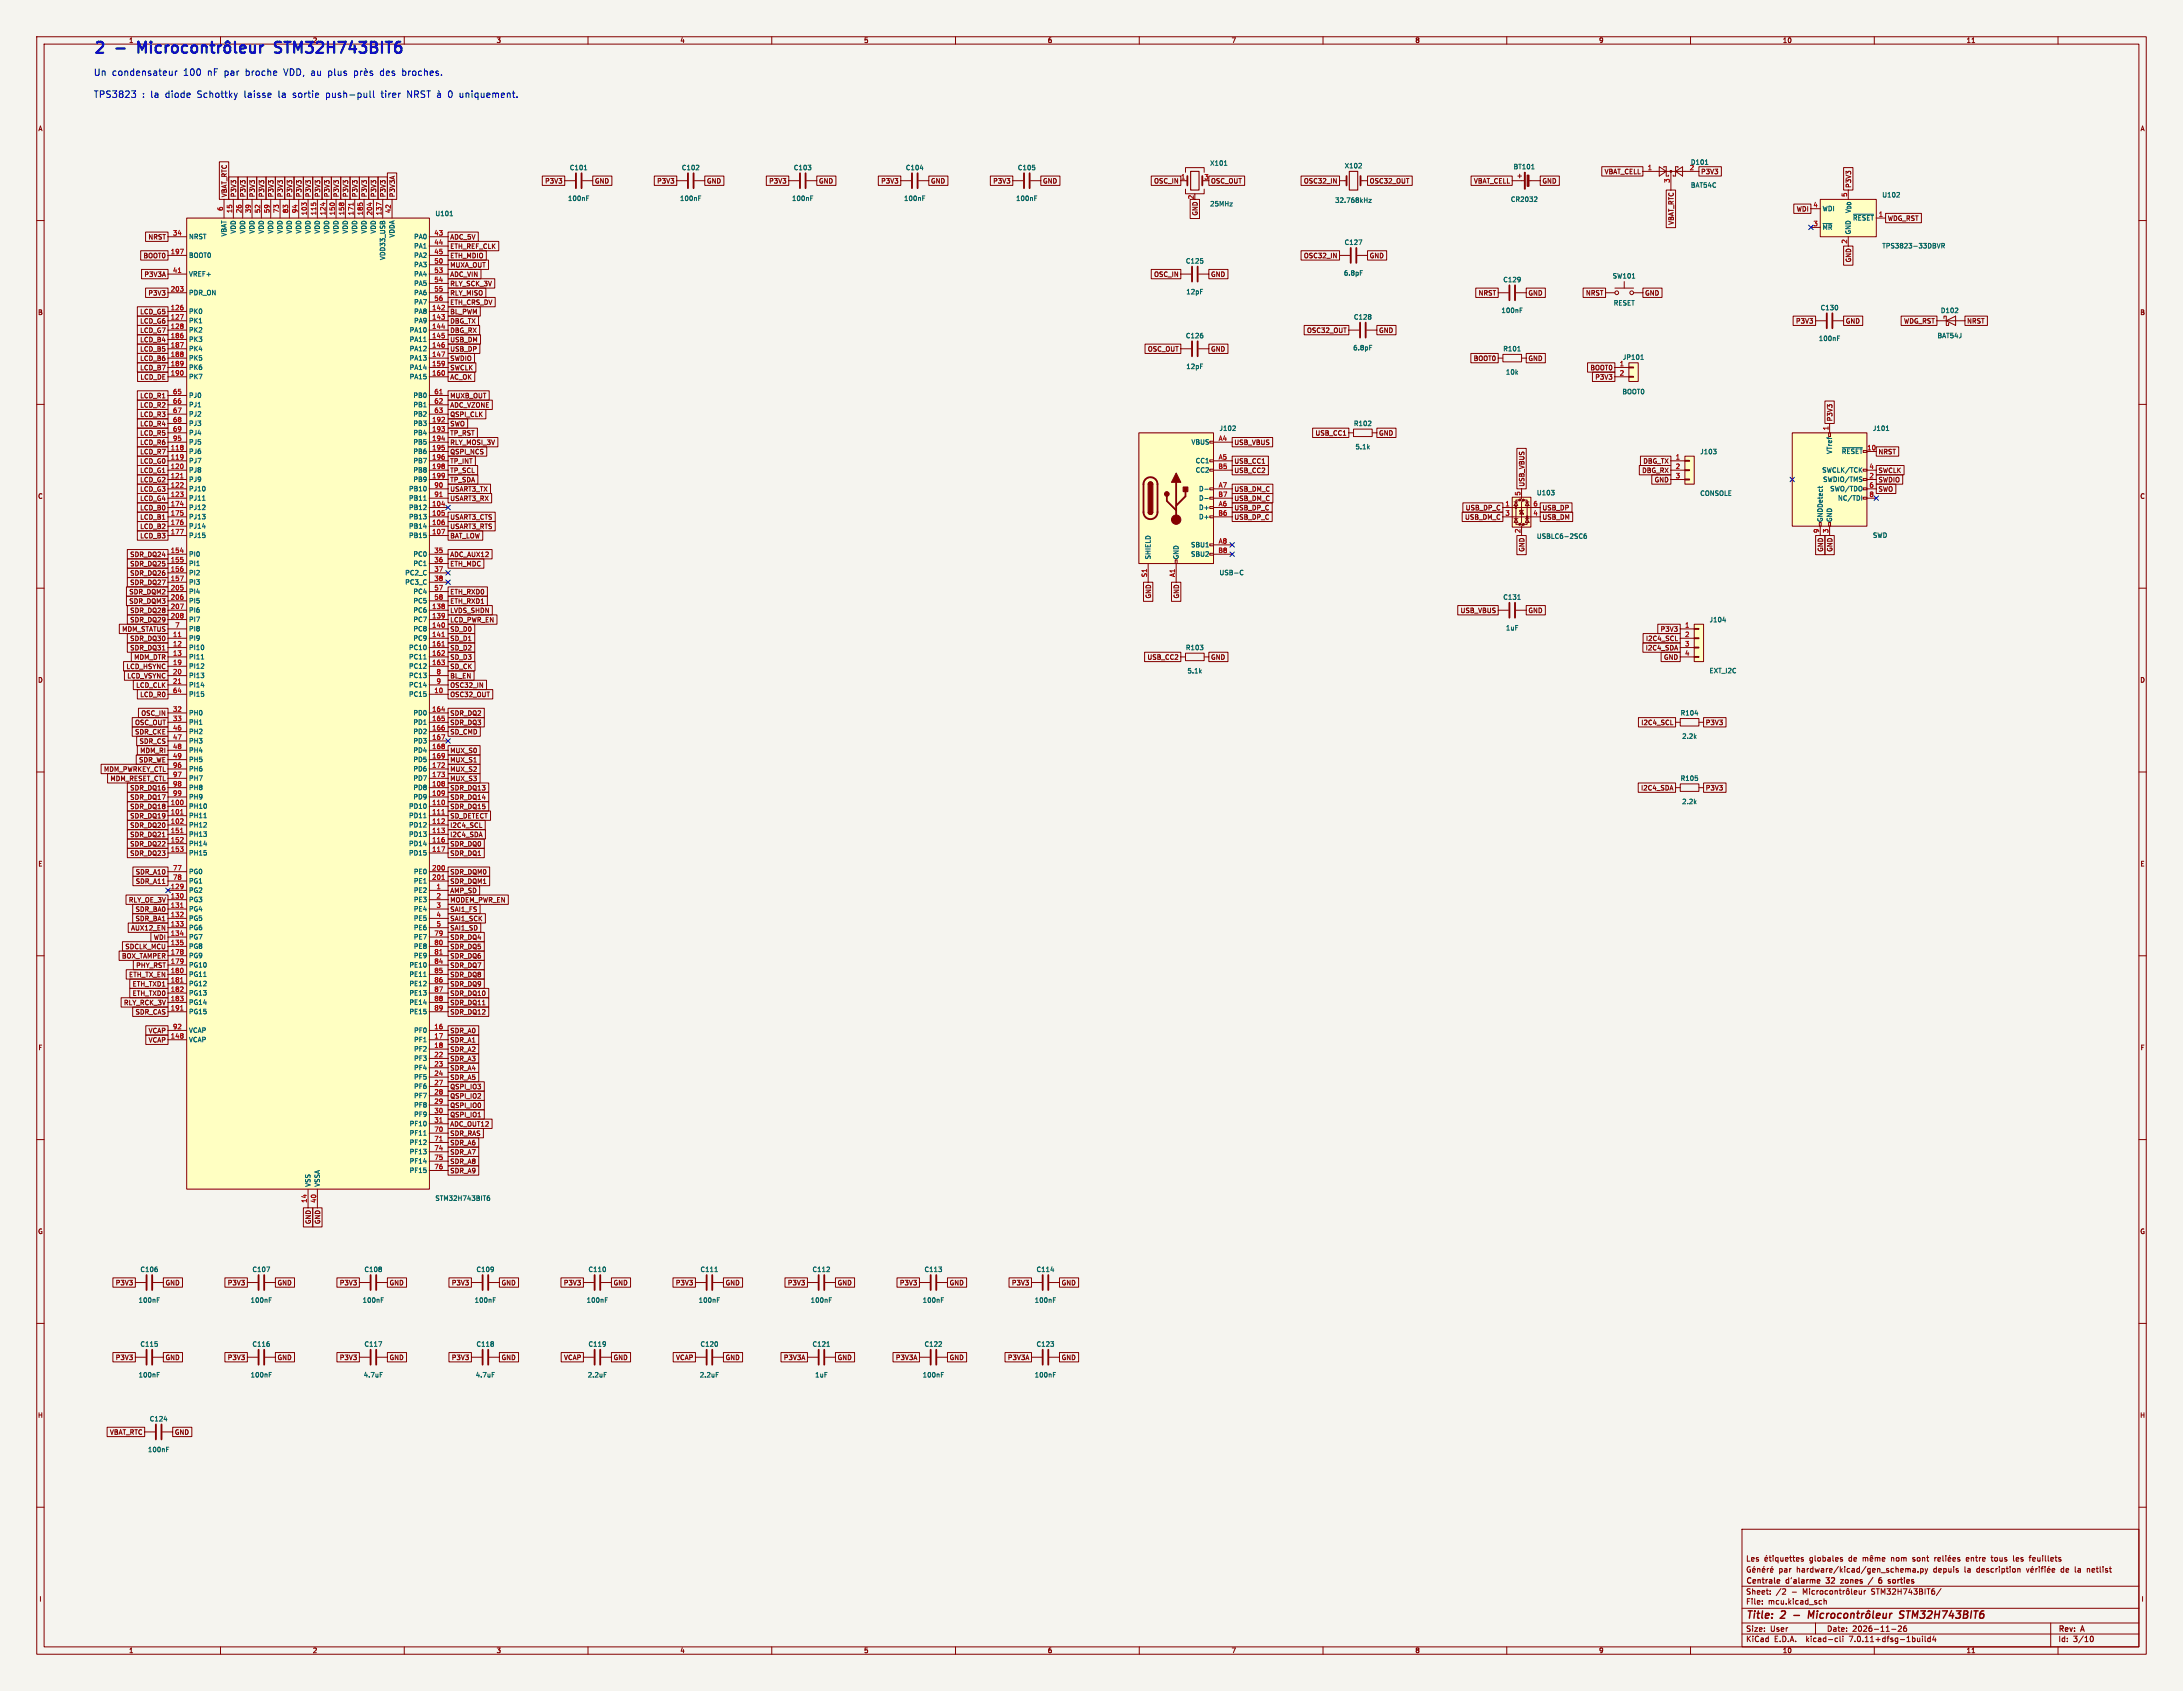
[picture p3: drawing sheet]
<svg xmlns="http://www.w3.org/2000/svg" width="594mm" height="460mm" viewBox="0 0 594 460" stroke-linecap="round" stroke-linejoin="round" font-family="sans-serif">
<defs><g id="words">
<g font-size="4.2" fill="#0000c2">
<text x="25.4" y="14.7">2</text>
<text x="31.7" y="14.7">-</text>
<text x="77.4" y="14.7">STM32H743BIT6</text>
</g>
<g font-size="2.8" fill="#840000">
<text x="475" y="440.9">Title:</text>
<text x="484.7" y="440.9">2</text>
<text x="519.3" y="440.9">STM32H743BIT6</text>
</g>
<g font-size="2.5" fill="#0000c2">
<text x="25.4" y="20.7">Un</text>
<text x="30.4" y="20.7">condensateur</text>
<text x="49.9" y="20.7">100</text>
<text x="56.5" y="20.7">nF par</text>
<text x="66.9" y="20.7">broche</text>
<text x="77.5" y="20.7">VDD, au</text>
<text x="89.7" y="20.7">plus</text>
<text x="104" y="20.7">des</text>
<text x="110.1" y="20.7">broches.</text>
<text x="25.4" y="26.7">TPS3823</text>
<text x="38.6" y="26.7">: la</text>
<text x="45" y="26.7">diode</text>
<text x="53.7" y="26.7">Schottky</text>
<text x="66.6" y="26.7">laisse</text>
<text x="76" y="26.7">la</text>
<text x="80" y="26.7">sortie</text>
<text x="89.1" y="26.7">push-pull</text>
<text x="104.3" y="26.7">tirer</text>
<text x="122.7" y="26.7">0</text>
</g>
<g font-size="2.1" fill="#840000">
<text x="475" y="425">Les</text>
<text x="492.4" y="425">globales</text>
<text x="503.2" y="425">de</text>
<text x="515" y="425">nom</text>
<text x="521" y="425">sont</text>
<text x="535.9" y="425">entre</text>
<text x="542.9" y="425">tous</text>
<text x="549" y="425">les</text>
<text x="553.6" y="425">feuillets</text>
<text x="475" y="431.2">Centrale</text>
<text x="483.9" y="428">par</text>
<text x="486.1" y="431.2">d'alarme</text>
<text x="497.6" y="431.2">32</text>
<text x="502.2" y="431.2">zones</text>
<text x="510.4" y="431.2">/</text>
<text x="513.7" y="431.2">6</text>
<text x="516.9" y="431.2">sorties</text>
<text x="526.3" y="428">depuis</text>
<text x="534.8" y="428">la</text>
<text x="538.3" y="428">description</text>
<text x="561.5" y="428">de</text>
<text x="568.9" y="428">netlist</text>
<text x="475" y="436.7">File:</text>
<text x="475" y="434">Sheet:</text>
<text x="481.1" y="436.7">mcu.kicad_sch</text>
<text x="483.2" y="434">/2</text>
<text x="487.5" y="434">-</text>
<text x="509.5" y="434">STM32H743BIT6/</text>
<text x="475" y="446.9">KiCad</text>
<text x="475" y="444.1">Size:</text>
<text x="481.7" y="444.1">User</text>
<text x="482.7" y="446.9">E.D.A.</text>
<text x="491.6" y="446.9">kicad-cli</text>
<text x="497" y="444.1">Date:</text>
<text x="503.5" y="446.9">7.0.11+dfsg-1build4</text>
<text x="504" y="444.1">2026-11-26</text>
<text x="560" y="444.3">Rev:</text>
<text x="560" y="446.9">Id:</text>
<text x="564.1" y="446.9">3/10</text>
<text x="566.4" y="444.3">A</text>
</g>
<g font-size="1.8" fill="#840000">
<text x="35" y="11.9">1</text>
<text x="135" y="11.9">3</text>
<text x="185" y="11.9">4</text>
<text x="235" y="11.9">5</text>
<text x="285" y="11.9">6</text>
<text x="335" y="11.9">7</text>
<text x="385" y="11.9">8</text>
<text x="435" y="11.9">9</text>
<text x="485" y="11.9">10</text>
<text x="535" y="11.9">11</text>
<text x="10.3" y="35.9">A</text>
<text x="582.3" y="35.9">A</text>
<text x="436.5" y="47.6">VBAT_CELL</text>
<text x="462.8" y="47.6">P3V3</text>
<text x="61.9" y="53.8" transform="rotate(-90 61.9 53.8)">VBAT_RTC</text>
<text x="64.5" y="53.8" transform="rotate(-90 64.5 53.8)">P3V3</text>
<text x="67" y="53.8" transform="rotate(-90 67 53.8)">P3V3</text>
<text x="69.5" y="53.8" transform="rotate(-90 69.5 53.8)">P3V3</text>
<text x="72.1" y="53.8" transform="rotate(-90 72.1 53.8)">P3V3</text>
<text x="74.6" y="53.8" transform="rotate(-90 74.6 53.8)">P3V3</text>
<text x="77.2" y="53.8" transform="rotate(-90 77.2 53.8)">P3V3</text>
<text x="79.7" y="53.8" transform="rotate(-90 79.7 53.8)">P3V3</text>
<text x="82.2" y="53.8" transform="rotate(-90 82.2 53.8)">P3V3</text>
<text x="84.8" y="53.8" transform="rotate(-90 84.8 53.8)">P3V3</text>
<text x="87.3" y="53.8" transform="rotate(-90 87.3 53.8)">P3V3</text>
<text x="89.9" y="53.8" transform="rotate(-90 89.9 53.8)">P3V3</text>
<text x="92.4" y="53.8" transform="rotate(-90 92.4 53.8)">P3V3</text>
<text x="94.9" y="53.8" transform="rotate(-90 94.9 53.8)">P3V3</text>
<text x="97.5" y="53.8" transform="rotate(-90 97.5 53.8)">P3V3</text>
<text x="100" y="53.8" transform="rotate(-90 100 53.8)">P3V3</text>
<text x="102.6" y="53.8" transform="rotate(-90 102.6 53.8)">P3V3</text>
<text x="105.1" y="53.8" transform="rotate(-90 105.1 53.8)">P3V3</text>
<text x="107.6" y="53.8" transform="rotate(-90 107.6 53.8)">P3V3A</text>
<text x="148.2" y="50.1">P3V3</text>
<text x="161.8" y="50.1">GND</text>
<text x="178.7" y="50.1">P3V3</text>
<text x="192.2" y="50.1">GND</text>
<text x="209.2" y="50.1">P3V3</text>
<text x="222.7" y="50.1">GND</text>
<text x="239.7" y="50.1">P3V3</text>
<text x="253.2" y="50.1">GND</text>
<text x="270.1" y="50.1">P3V3</text>
<text x="283.7" y="50.1">GND</text>
<text x="313.9" y="50.1">OSC_IN</text>
<text x="329.4" y="50.1">OSC_OUT</text>
<text x="354.7" y="50.1">OSC32_IN</text>
<text x="372.6" y="50.1">OSC32_OUT</text>
<text x="400.9" y="50.1">VBAT_CELL</text>
<text x="419.6" y="50.1">GND</text>
<text x="326.1" y="58.8" transform="rotate(-90 326.1 58.8)">GND</text>
<text x="488.8" y="57.7">WDI</text>
<text x="503.8" y="58.1" transform="rotate(-90 503.8 58.1)">V_{DD} P3V3</text>
<text x="40.3" y="65.4">NRST</text>
<text x="122.4" y="65.4">ADC_5V</text>
<text x="455.6" y="61.3" transform="rotate(-90 455.6 61.3)">VBAT_RTC</text>
<text x="513.6" y="60.3">WDG_RST</text>
<text x="38.9" y="70.4">BOOT0</text>
<text x="122.4" y="70.4">ETH_MDIO</text>
<text x="122.4" y="67.9">ETH_REF_CLK</text>
<text x="354.7" y="70.4">OSC32_IN</text>
<text x="372.6" y="70.4">GND</text>
<text x="503.9" y="71.5" transform="rotate(-90 503.9 71.5)">GND</text>
<text x="39.2" y="75.5">P3V3A</text>
<text x="122.4" y="75.5">ADC_VIN</text>
<text x="122.4" y="73">MUXA_OUT</text>
<text x="313.9" y="75.5">OSC_IN</text>
<text x="329.4" y="75.5">GND</text>
<text x="40.3" y="80.6">P3V3</text>
<text x="122.4" y="83.1">ETH_CRS_DV</text>
<text x="122.4" y="80.6">RLY_MISO</text>
<text x="122.4" y="78.1">RLY_SCK_3V</text>
<text x="402.2" y="80.6">NRST</text>
<text x="415.8" y="80.6">GND</text>
<text x="431.4" y="80.6">NRST</text>
<text x="447.5" y="80.6">GND</text>
<text x="10.3" y="85.9">B</text>
<text x="38" y="88.2">LCD_G6</text>
<text x="38" y="85.7">LCD_G5</text>
<text x="122.4" y="88.2">DBG_TX</text>
<text x="122.4" y="85.7">BL_PWM</text>
<text x="488.6" y="88.2">P3V3</text>
<text x="502.1" y="88.2">GND</text>
<text x="518" y="88.2">WDG_RST</text>
<text x="535.1" y="88.2">NRST</text>
<text x="582.3" y="85.9">B</text>
<text x="38" y="95.8">LCD_B5</text>
<text x="38" y="93.3">LCD_B4</text>
<text x="38" y="90.8">LCD_G7</text>
<text x="122.4" y="90.8">DBG_RX</text>
<text x="122.4" y="93.3">USB_DM</text>
<text x="122.4" y="95.8">USB_DP</text>
<text x="312.2" y="95.8">OSC_OUT</text>
<text x="329.4" y="95.8">GND</text>
<text x="355.5" y="90.8">OSC32_OUT</text>
<text x="375.1" y="90.8">GND</text>
<text x="38" y="100.9">LCD_B7</text>
<text x="38" y="98.4">LCD_B6</text>
<text x="122.4" y="98.4">SWDIO</text>
<text x="122.4" y="100.9">SWCLK</text>
<text x="400.9" y="98.4">BOOT0</text>
<text x="415.8" y="98.4">GND</text>
<text x="432.6" y="100.9">BOOT0</text>
<text x="38.1" y="103.5">LCD_DE</text>
<text x="122.4" y="103.5">AC_OK</text>
<text x="434" y="103.5">P3V3</text>
<text x="38" y="113.6">LCD_R3</text>
<text x="38" y="111.1">LCD_R2</text>
<text x="38" y="108.5">LCD_R1</text>
<text x="122.4" y="113.6">QSPI_CLK</text>
<text x="122.4" y="111.1">ADC_VZONE</text>
<text x="122.4" y="108.5">MUXB_OUT</text>
<text x="38" y="118.7">LCD_R5</text>
<text x="38" y="116.2">LCD_R4</text>
<text x="122.4" y="116.2">SWO</text>
<text x="122.4" y="118.7">TP_RST</text>
<text x="357.8" y="118.7">USB_CC1</text>
<text x="375.1" y="118.7">GND</text>
<text x="498.8" y="114.7" transform="rotate(-90 498.8 114.7)">P3V3</text>
<text x="38" y="123.8">LCD_R7</text>
<text x="38" y="121.2">LCD_R6</text>
<text x="122.4" y="123.8">QSPI_NCS</text>
<text x="122.4" y="121.2">RLY_MOSI_3V</text>
<text x="335.8" y="121.2">USB_VBUS</text>
<text x="511" y="123.8">NRST</text>
<text x="38" y="131.4">LCD_G2</text>
<text x="38" y="128.9">LCD_G1</text>
<text x="38" y="126.3">LCD_G0</text>
<text x="122.4" y="131.4">TP_SDA</text>
<text x="122.4" y="128.9">TP_SCL</text>
<text x="122.4" y="126.3">TP_INT</text>
<text x="335.8" y="128.9">USB_CC2</text>
<text x="335.8" y="126.3">USB_CC1</text>
<text x="446.7" y="128.9">DBG_RX</text>
<text x="447" y="126.3">DBG_TX</text>
<text x="450.1" y="131.4">GND</text>
<text x="511" y="131.4">SWDIO</text>
<text x="511" y="128.9">SWCLK</text>
<text x="10.3" y="135.9">C</text>
<text x="38" y="136.5">LCD_G4</text>
<text x="38" y="133.9">LCD_G3</text>
<text x="122.4" y="136.5">USART3_RX</text>
<text x="122.4" y="133.9">USART3_TX</text>
<text x="335.8" y="136.5">USB_DM_C</text>
<text x="335.8" y="133.9">USB_DM_C</text>
<text x="415" y="132.5" transform="rotate(-90 415 132.5)">USB_VBUS</text>
<text x="511" y="133.9">SWO</text>
<text x="582.3" y="135.9">C</text>
<text x="38" y="141.6">LCD_B1</text>
<text x="38" y="139">LCD_B0</text>
<text x="122.4" y="141.6">USART3_CTS</text>
<text x="335.8" y="141.6">USB_DP_C</text>
<text x="335.8" y="139">USB_DP_C</text>
<text x="398.5" y="141.6">USB_DM_C</text>
<text x="398.7" y="139">USB_DP_C</text>
<text x="419.6" y="139">USB_DP</text>
<text x="419.6" y="141.6">USB_DM</text>
<text x="38" y="146.6">LCD_B3</text>
<text x="38" y="144.1">LCD_B2</text>
<text x="122.4" y="146.6">BAT_LOW</text>
<text x="122.4" y="144.1">USART3_RTS</text>
<text x="35.3" y="154.3">SDR_DQ25</text>
<text x="35.3" y="151.7">SDR_DQ24</text>
<text x="122.4" y="154.3">ETH_MDC</text>
<text x="122.4" y="151.7">ADC_AUX12</text>
<text x="415" y="150.2" transform="rotate(-90 415 150.2)">GND</text>
<text x="496.3" y="150.2" transform="rotate(-90 496.3 150.2)">GND</text>
<text x="498.8" y="150.2" transform="rotate(-90 498.8 150.2)">GND</text>
<text x="35.1" y="161.9">SDR_DQM2</text>
<text x="35.3" y="156.8">SDR_DQ26</text>
<text x="35.3" y="159.3">SDR_DQ27</text>
<text x="122.4" y="161.9">ETH_RXD0</text>
<text x="35.1" y="164.4">SDR_DQM3</text>
<text x="35.3" y="167">SDR_DQ28</text>
<text x="122.4" y="167">LVDS_SHDN</text>
<text x="122.4" y="164.4">ETH_RXD1</text>
<text x="313.4" y="162.9" transform="rotate(-90 313.4 162.9)">GND</text>
<text x="321" y="162.9" transform="rotate(-90 321 162.9)">GND</text>
<text x="397.3" y="167">USB_VBUS</text>
<text x="415.8" y="167">GND</text>
<text x="33.1" y="172">MDM_STATUS</text>
<text x="35.3" y="169.5">SDR_DQ29</text>
<text x="122.4" y="172">SD_D0</text>
<text x="122.4" y="169.5">LCD_PWR_EN</text>
<text x="451.7" y="172">P3V3</text>
<text x="35.3" y="177.1">SDR_DQ31</text>
<text x="35.3" y="174.6">SDR_DQ30</text>
<text x="36.4" y="179.7">MDM_DTR</text>
<text x="122.4" y="174.6">SD_D1</text>
<text x="122.4" y="179.7">SD_D3</text>
<text x="122.4" y="177.1">SD_D2</text>
<text x="312.1" y="179.7">USB_CC2</text>
<text x="329.4" y="179.7">GND</text>
<text x="447.7" y="177.1">I2C4_SDA</text>
<text x="447.8" y="174.6">I2C4_SCL</text>
<text x="452.7" y="179.7">GND</text>
<text x="10.3" y="185.9">D</text>
<text x="34.3" y="182.2">LCD_HSYNC</text>
<text x="34.5" y="184.7">LCD_VSYNC</text>
<text x="122.4" y="182.2">SD_CK</text>
<text x="122.4" y="184.7">BL_EN</text>
<text x="582.3" y="185.9">D</text>
<text x="36.9" y="187.3">LCD_CLK</text>
<text x="38" y="189.8">LCD_R0</text>
<text x="122.4" y="189.8">OSC32_OUT</text>
<text x="122.4" y="187.3">OSC32_IN</text>
<text x="36.6" y="197.4">OSC_OUT</text>
<text x="38.3" y="194.9">OSC_IN</text>
<text x="122.4" y="197.4">SDR_DQ3</text>
<text x="122.4" y="194.9">SDR_DQ2</text>
<text x="446.5" y="197.4">I2C4_SCL</text>
<text x="464" y="197.4">P3V3</text>
<text x="36.6" y="200">SDR_CKE</text>
<text x="37.8" y="202.5">SDR_CS</text>
<text x="122.4" y="200">SD_CMD</text>
<text x="37.7" y="207.6">SDR_WE</text>
<text x="38" y="205.1">MDM_RI</text>
<text x="122.4" y="207.6">MUX_S1</text>
<text x="122.4" y="205.1">MUX_S0</text>
<text x="28.2" y="210.1">MDM_PWRKEY_CTL</text>
<text x="29.9" y="212.7">MDM_RESET_CTL</text>
<text x="35.3" y="215.2">SDR_DQ16</text>
<text x="122.4" y="215.2">SDR_DQ13</text>
<text x="122.4" y="212.7">MUX_S3</text>
<text x="122.4" y="210.1">MUX_S2</text>
<text x="446.4" y="215.2">I2C4_SDA</text>
<text x="464" y="215.2">P3V3</text>
<text x="35.3" y="220.3">SDR_DQ18</text>
<text x="35.3" y="217.8">SDR_DQ17</text>
<text x="122.4" y="220.3">SDR_DQ15</text>
<text x="122.4" y="217.8">SDR_DQ14</text>
<text x="35.3" y="227.9">SDR_DQ21</text>
<text x="35.3" y="225.4">SDR_DQ20</text>
<text x="35.3" y="222.8">SDR_DQ19</text>
<text x="122.4" y="227.9">I2C4_SDA</text>
<text x="122.4" y="225.4">I2C4_SCL</text>
<text x="122.4" y="222.8">SD_DETECT</text>
<text x="35.3" y="230.5">SDR_DQ22</text>
<text x="35.3" y="233">SDR_DQ23</text>
<text x="122.4" y="233">SDR_DQ1</text>
<text x="122.4" y="230.5">SDR_DQ0</text>
<text x="10.3" y="235.9">E</text>
<text x="36.8" y="238.1">SDR_A10</text>
<text x="122.4" y="238.1">SDR_DQM0</text>
<text x="582.3" y="235.9">E</text>
<text x="34.9" y="245.7">RLY_OE_3V</text>
<text x="36.8" y="240.6">SDR_A11</text>
<text x="122.4" y="243.2">AMP_SD</text>
<text x="122.4" y="245.7">MODEM_PWR_EN</text>
<text x="122.4" y="240.6">SDR_DQM1</text>
<text x="36.8" y="250.8">SDR_BA1</text>
<text x="36.8" y="248.2">SDR_BA0</text>
<text x="122.4" y="250.8">SAI1_SCK</text>
<text x="122.4" y="248.2">SAI1_FS</text>
<text x="35.5" y="253.3">AUX12_EN</text>
<text x="41.7" y="255.9">WDI</text>
<text x="122.4" y="255.9">SDR_DQ4</text>
<text x="122.4" y="253.3">SAI1_SD</text>
<text x="33.1" y="260.9">BOX_TAMPER</text>
<text x="34" y="258.4">SDCLK_MCU</text>
<text x="36.9" y="263.5">PHY_RST</text>
<text x="122.4" y="260.9">SDR_DQ6</text>
<text x="122.4" y="258.4">SDR_DQ5</text>
<text x="122.4" y="263.5">SDR_DQ7</text>
<text x="35" y="266">ETH_TX_EN</text>
<text x="36" y="268.6">ETH_TXD1</text>
<text x="122.4" y="268.6">SDR_DQ9</text>
<text x="122.4" y="266">SDR_DQ8</text>
<text x="33.6" y="273.6">RLY_RCK_3V</text>
<text x="36" y="271.1">ETH_TXD0</text>
<text x="122.4" y="273.6">SDR_DQ11</text>
<text x="122.4" y="271.1">SDR_DQ10</text>
<text x="36.8" y="276.2">SDR_CAS</text>
<text x="40.3" y="281.3">VCAP</text>
<text x="122.4" y="276.2">SDR_DQ12</text>
<text x="122.4" y="281.3">SDR_A0</text>
<text x="10.3" y="285.9">F</text>
<text x="40.3" y="283.8">VCAP</text>
<text x="122.4" y="286.3">SDR_A2</text>
<text x="122.4" y="283.8">SDR_A1</text>
<text x="582.3" y="285.9">F</text>
<text x="122.4" y="291.4">SDR_A4</text>
<text x="122.4" y="288.9">SDR_A3</text>
<text x="122.4" y="294">SDR_A5</text>
<text x="122.4" y="299">QSPI_IO2</text>
<text x="122.4" y="296.5">QSPI_IO3</text>
<text x="122.4" y="304.1">QSPI_IO1</text>
<text x="122.4" y="301.6">QSPI_IO0</text>
<text x="122.4" y="309.2">SDR_RAS</text>
<text x="122.4" y="306.7">ADC_OUT12</text>
<text x="122.4" y="311.7">SDR_A6</text>
<text x="122.4" y="316.8">SDR_A8</text>
<text x="122.4" y="314.3">SDR_A7</text>
<text x="122.4" y="319.4">SDR_A9</text>
<text x="10.3" y="335.9">G</text>
<text x="84.8" y="333.1" transform="rotate(-90 84.8 333.1)">GND</text>
<text x="87.3" y="333.1" transform="rotate(-90 87.3 333.1)">GND</text>
<text x="582.3" y="335.9">G</text>
<text x="31.4" y="349.8">P3V3</text>
<text x="44.9" y="349.8">GND</text>
<text x="61.9" y="349.8">P3V3</text>
<text x="75.4" y="349.8">GND</text>
<text x="92.3" y="349.8">P3V3</text>
<text x="105.9" y="349.8">GND</text>
<text x="122.8" y="349.8">P3V3</text>
<text x="136.4" y="349.8">GND</text>
<text x="153.3" y="349.8">P3V3</text>
<text x="166.8" y="349.8">GND</text>
<text x="183.8" y="349.8">P3V3</text>
<text x="197.3" y="349.8">GND</text>
<text x="214.3" y="349.8">P3V3</text>
<text x="227.8" y="349.8">GND</text>
<text x="244.7" y="349.8">P3V3</text>
<text x="258.3" y="349.8">GND</text>
<text x="275.2" y="349.8">P3V3</text>
<text x="288.8" y="349.8">GND</text>
<text x="31.4" y="370.2">P3V3</text>
<text x="44.9" y="370.2">GND</text>
<text x="61.9" y="370.2">P3V3</text>
<text x="75.4" y="370.2">GND</text>
<text x="92.3" y="370.2">P3V3</text>
<text x="105.9" y="370.2">GND</text>
<text x="122.8" y="370.2">P3V3</text>
<text x="136.4" y="370.2">GND</text>
<text x="153.4" y="370.2">VCAP</text>
<text x="166.8" y="370.2">GND</text>
<text x="183.8" y="370.2">VCAP</text>
<text x="197.3" y="370.2">GND</text>
<text x="213.2" y="370.2">P3V3A</text>
<text x="227.8" y="370.2">GND</text>
<text x="243.6" y="370.2">P3V3A</text>
<text x="258.3" y="370.2">GND</text>
<text x="274.1" y="370.2">P3V3A</text>
<text x="288.8" y="370.2">GND</text>
<text x="10.2" y="385.9">H</text>
<text x="582.2" y="385.9">H</text>
<text x="29.8" y="390.5">VBAT_RTC</text>
<text x="47.5" y="390.5">GND</text>
<text x="10.6" y="435.9">I</text>
<text x="582.6" y="435.9">I</text>
<text x="35" y="449.9">1</text>
<text x="85" y="449.9">2</text>
<text x="135" y="449.9">3</text>
<text x="185" y="449.9">4</text>
<text x="235" y="449.9">5</text>
<text x="285" y="449.9">6</text>
<text x="335" y="449.9">7</text>
<text x="385" y="449.9">8</text>
<text x="435" y="449.9">9</text>
<text x="485" y="449.9">10</text>
<text x="535" y="449.9">11</text>
</g>
<text font-size="1.8" fill="#0000c2" x="85" y="11.9">2</text>
<g font-size="1.8" fill="#006464">
<text x="154.9" y="46.5">C101</text>
<text x="185.4" y="46.5">C102</text>
<text x="215.9" y="46.5">C103</text>
<text x="246.4" y="46.5">C104</text>
<text x="276.8" y="46.5">C105</text>
<text x="329.2" y="45.3">X101</text>
<text x="365.8" y="46">X102</text>
<text x="411.7" y="46.2">BT101</text>
<text x="459.7" y="46.4">2</text>
<text x="460" y="45">D101</text>
<text x="460" y="51.3">BAT54C</text>
<text x="512" y="53.9">U102</text>
<text x="118.3" y="59">U101</text>
<text x="154.4" y="54.9">100nF</text>
<text x="184.9" y="54.9">100nF</text>
<text x="215.4" y="54.9">100nF</text>
<text x="245.9" y="54.9">100nF</text>
<text x="276.4" y="54.9">100nF</text>
<text x="329.2" y="56.3">25MHz</text>
<text x="363.2" y="55.4">32.768kHz</text>
<text x="411" y="55.1">CR2032</text>
<text x="495.8" y="57.6">WDI</text>
<text x="51.3" y="65.3">NRST</text>
<text x="61.8" y="64.4" transform="rotate(-90 61.8 64.4)">VBAT</text>
<text x="64.4" y="63.7" transform="rotate(-90 64.4 63.7)">VDD</text>
<text x="66.9" y="63.7" transform="rotate(-90 66.9 63.7)">VDD</text>
<text x="69.4" y="63.7" transform="rotate(-90 69.4 63.7)">VDD</text>
<text x="72" y="63.7" transform="rotate(-90 72 63.7)">VDD</text>
<text x="74.5" y="63.7" transform="rotate(-90 74.5 63.7)">VDD</text>
<text x="77.1" y="63.7" transform="rotate(-90 77.1 63.7)">VDD</text>
<text x="79.6" y="63.7" transform="rotate(-90 79.6 63.7)">VDD</text>
<text x="82.1" y="63.7" transform="rotate(-90 82.1 63.7)">VDD</text>
<text x="84.7" y="63.7" transform="rotate(-90 84.7 63.7)">VDD</text>
<text x="87.2" y="63.7" transform="rotate(-90 87.2 63.7)">VDD</text>
<text x="89.8" y="63.7" transform="rotate(-90 89.8 63.7)">VDD</text>
<text x="92.3" y="63.7" transform="rotate(-90 92.3 63.7)">VDD</text>
<text x="94.8" y="63.7" transform="rotate(-90 94.8 63.7)">VDD</text>
<text x="97.4" y="63.7" transform="rotate(-90 97.4 63.7)">VDD</text>
<text x="99.9" y="63.7" transform="rotate(-90 99.9 63.7)">VDD</text>
<text x="102.5" y="63.7" transform="rotate(-90 102.5 63.7)">VDD</text>
<text x="107.5" y="64.7" transform="rotate(-90 107.5 64.7)">VDDA</text>
<text x="112.6" y="65.3">PA0</text>
<text x="495.8" y="62.7">~{MR}</text>
<text x="503.8" y="63.9" transform="rotate(-90 503.8 63.9)">GND</text>
<text x="504.1" y="60.2">~{RESET}</text>
<text x="51.3" y="70.3">BOOT0</text>
<text x="105" y="70.9" transform="rotate(-90 105 70.9)">VDD33_USB</text>
<text x="112.6" y="67.8">PA1</text>
<text x="112.6" y="70.3">PA2</text>
<text x="322.6" y="71.9">C125</text>
<text x="365.7" y="66.8">C127</text>
<text x="512" y="67.8">TPS3823-33DBVR</text>
<text x="51.3" y="75.4">VREF+</text>
<text x="112.6" y="72.9">PA3</text>
<text x="112.6" y="75.4">PA4</text>
<text x="112.6" y="78">PA5</text>
<text x="365.6" y="75.2">6.8pF</text>
<text x="408.9" y="77">C129</text>
<text x="438.7" y="76">SW101</text>
<text x="51.3" y="80.5">PDR_ON</text>
<text x="112.6" y="80.5">PA6</text>
<text x="112.6" y="83">PA7</text>
<text x="322.7" y="80.3">12pF</text>
<text x="439" y="83.3">RESET</text>
<text x="51.3" y="85.6">PK0</text>
<text x="51.3" y="88.1">PK1</text>
<text x="112.6" y="85.6">PA8</text>
<text x="112.6" y="88.1">PA9</text>
<text x="368.3" y="87.1">C128</text>
<text x="408.4" y="85.3">100nF</text>
<text x="495.3" y="84.6">C130</text>
<text x="528" y="85.4">D102</text>
<text x="51.3" y="90.7">PK2</text>
<text x="51.3" y="93.2">PK3</text>
<text x="51.3" y="95.7">PK4</text>
<text x="111.4" y="90.7">PA10</text>
<text x="111.4" y="93.2">PA11</text>
<text x="111.4" y="95.7">PA12</text>
<text x="322.6" y="92.2">C126</text>
<text x="368.1" y="95.5">6.8pF</text>
<text x="408.9" y="95.8">R101</text>
<text x="494.8" y="93">100nF</text>
<text x="527.1" y="92.2">BAT54J</text>
<text x="51.3" y="98.3">PK5</text>
<text x="51.3" y="100.8">PK6</text>
<text x="111.4" y="98.3">PA13</text>
<text x="111.4" y="100.8">PA14</text>
<text x="322.7" y="100.6">12pF</text>
<text x="441.5" y="98.1">JP101</text>
<text x="51.3" y="103.4">PK7</text>
<text x="111.4" y="103.4">PA15</text>
<text x="409.7" y="102.1">10k</text>
<text x="441.3" y="107.4">BOOT0</text>
<text x="51.3" y="108.4">PJ0</text>
<text x="51.3" y="111">PJ1</text>
<text x="51.3" y="113.5">PJ2</text>
<text x="112.4" y="108.4">PB0</text>
<text x="112.4" y="111">PB1</text>
<text x="112.4" y="113.5">PB2</text>
<text x="51.3" y="116.1">PJ3</text>
<text x="51.3" y="118.6">PJ4</text>
<text x="112.4" y="116.1">PB3</text>
<text x="112.4" y="118.6">PB4</text>
<text x="331.7" y="117.4">J102</text>
<text x="368.3" y="116.1">R102</text>
<text x="509.5" y="117.4">J101</text>
<text x="51.3" y="123.7">PJ6</text>
<text x="51.3" y="121.1">PJ5</text>
<text x="112.4" y="121.1">PB5</text>
<text x="112.4" y="123.7">PB6</text>
<text x="324.1" y="121.1">VBUS</text>
<text x="368.7" y="122.4">5.1k</text>
<text x="462.5" y="123.8">J103</text>
<text x="498.7" y="123.6" transform="rotate(-90 498.7 123.6)">VTref</text>
<text x="501" y="123.7">~{RESET}</text>
<text x="51.3" y="126.2">PJ7</text>
<text x="51.3" y="128.8">PJ8</text>
<text x="51.3" y="131.3">PJ9</text>
<text x="112.4" y="126.2">PB7</text>
<text x="112.4" y="128.8">PB8</text>
<text x="112.4" y="131.3">PB9</text>
<text x="325.2" y="126.2">CC1</text>
<text x="325.2" y="128.8">CC2</text>
<text x="495.7" y="128.8">SWCLK/TCK</text>
<text x="496" y="131.3">SWDIO/TMS</text>
<text x="51.3" y="133.8">PJ10</text>
<text x="51.3" y="136.4">PJ11</text>
<text x="111.2" y="133.8">PB10</text>
<text x="111.2" y="136.4">PB11</text>
<text x="326.1" y="133.8">D-</text>
<text x="326.1" y="136.4">D-</text>
<text x="418.1" y="134.9">U103</text>
<text x="462.5" y="135.1">CONSOLE</text>
<text x="497.9" y="133.8">SWO/TDO</text>
<text x="500" y="136.4">NC/TDI</text>
<text x="51.3" y="138.9">PJ12</text>
<text x="51.3" y="141.5">PJ13</text>
<text x="111.2" y="138.9">PB12</text>
<text x="111.2" y="141.5">PB13</text>
<text x="326.1" y="138.9">D+</text>
<text x="326.1" y="141.5">D+</text>
<text x="496.2" y="142.1" transform="rotate(-90 496.2 142.1)">GNDDetect</text>
<text x="498.7" y="142.1" transform="rotate(-90 498.7 142.1)">GND</text>
<text x="51.3" y="144">PJ14</text>
<text x="51.3" y="146.5">PJ15</text>
<text x="111.2" y="144">PB14</text>
<text x="111.2" y="146.5">PB15</text>
<text x="324" y="149.1">SBU1</text>
<text x="418.1" y="146.8">USBLC6-2SC6</text>
<text x="509.5" y="146.5">SWD</text>
<text x="51.3" y="151.6">PI0</text>
<text x="51.3" y="154.2">PI1</text>
<text x="112.4" y="151.6">PC0</text>
<text x="112.4" y="154.2">PC1</text>
<text x="313.3" y="152.3" transform="rotate(-90 313.3 152.3)">SHIELD</text>
<text x="320.9" y="152.3" transform="rotate(-90 320.9 152.3)">GND</text>
<text x="324" y="151.6">SBU2</text>
<text x="51.3" y="156.7">PI2</text>
<text x="51.3" y="159.2">PI3</text>
<text x="51.3" y="161.8">PI4</text>
<text x="110.1" y="156.7">PC2_C</text>
<text x="110.1" y="159.2">PC3_C</text>
<text x="112.4" y="161.8">PC4</text>
<text x="331.7" y="156.7">USB-C</text>
<text x="51.3" y="164.3">PI5</text>
<text x="51.3" y="166.9">PI6</text>
<text x="112.4" y="166.9">PC6</text>
<text x="112.4" y="164.3">PC5</text>
<text x="408.9" y="163.3">C131</text>
<text x="51.3" y="169.4">PI7</text>
<text x="51.3" y="171.9">PI8</text>
<text x="112.4" y="169.4">PC7</text>
<text x="112.4" y="171.9">PC8</text>
<text x="409.7" y="171.7">1uF</text>
<text x="465.1" y="169.5">J104</text>
<text x="51.3" y="174.5">PI9</text>
<text x="51.3" y="177">PI10</text>
<text x="51.3" y="179.6">PI11</text>
<text x="111.2" y="177">PC10</text>
<text x="111.2" y="179.6">PC11</text>
<text x="112.4" y="174.5">PC9</text>
<text x="322.6" y="177">R103</text>
<text x="51.3" y="182.1">PI12</text>
<text x="51.3" y="184.6">PI13</text>
<text x="111.2" y="182.1">PC12</text>
<text x="111.2" y="184.6">PC13</text>
<text x="323" y="183.4">5.1k</text>
<text x="465.1" y="183.3">EXT_I2C</text>
<text x="51.3" y="187.2">PI14</text>
<text x="51.3" y="189.7">PI15</text>
<text x="111.2" y="189.7">PC15</text>
<text x="111.2" y="187.2">PC14</text>
<text x="51.3" y="194.8">PH0</text>
<text x="51.3" y="197.3">PH1</text>
<text x="112.4" y="194.8">PD0</text>
<text x="112.4" y="197.3">PD1</text>
<text x="457.2" y="194.8">R104</text>
<text x="51.3" y="199.9">PH2</text>
<text x="51.3" y="202.4">PH3</text>
<text x="112.4" y="199.9">PD2</text>
<text x="112.4" y="202.4">PD3</text>
<text x="457.6" y="201.2">2.2k</text>
<text x="51.3" y="205">PH4</text>
<text x="51.3" y="207.5">PH5</text>
<text x="112.4" y="205">PD4</text>
<text x="112.4" y="207.5">PD5</text>
<text x="51.3" y="210">PH6</text>
<text x="51.3" y="212.6">PH7</text>
<text x="51.3" y="215.1">PH8</text>
<text x="112.4" y="215.1">PD8</text>
<text x="112.4" y="210">PD6</text>
<text x="112.4" y="212.6">PD7</text>
<text x="457.2" y="212.6">R105</text>
<text x="51.3" y="220.2">PH10</text>
<text x="51.3" y="217.7">PH9</text>
<text x="111.2" y="220.2">PD10</text>
<text x="112.4" y="217.7">PD9</text>
<text x="457.6" y="218.9">2.2k</text>
<text x="51.3" y="222.7">PH11</text>
<text x="51.3" y="225.3">PH12</text>
<text x="51.3" y="227.8">PH13</text>
<text x="111.2" y="222.7">PD11</text>
<text x="111.2" y="225.3">PD12</text>
<text x="111.2" y="227.8">PD13</text>
<text x="51.3" y="230.4">PH14</text>
<text x="51.3" y="232.9">PH15</text>
<text x="111.2" y="230.4">PD14</text>
<text x="111.2" y="232.9">PD15</text>
<text x="51.3" y="238">PG0</text>
<text x="112.5" y="238">PE0</text>
<text x="51.3" y="243.1">PG2</text>
<text x="51.3" y="245.6">PG3</text>
<text x="51.3" y="240.5">PG1</text>
<text x="112.5" y="243.1">PE2</text>
<text x="112.5" y="245.6">PE3</text>
<text x="112.5" y="240.5">PE1</text>
<text x="51.3" y="248.1">PG4</text>
<text x="51.3" y="250.7">PG5</text>
<text x="112.5" y="248.1">PE4</text>
<text x="112.5" y="250.7">PE5</text>
<text x="51.3" y="253.2">PG6</text>
<text x="51.3" y="255.8">PG7</text>
<text x="112.5" y="253.2">PE6</text>
<text x="112.5" y="255.8">PE7</text>
<text x="51.3" y="258.3">PG8</text>
<text x="51.3" y="260.8">PG9</text>
<text x="51.3" y="263.4">PG10</text>
<text x="111.3" y="263.4">PE10</text>
<text x="112.5" y="258.3">PE8</text>
<text x="112.5" y="260.8">PE9</text>
<text x="51.3" y="265.9">PG11</text>
<text x="51.3" y="268.5">PG12</text>
<text x="111.3" y="265.9">PE11</text>
<text x="111.3" y="268.5">PE12</text>
<text x="51.3" y="271">PG13</text>
<text x="51.3" y="273.5">PG14</text>
<text x="111.3" y="271">PE13</text>
<text x="111.3" y="273.5">PE14</text>
<text x="51.3" y="276.1">PG15</text>
<text x="51.3" y="281.2">VCAP</text>
<text x="111.3" y="276.1">PE15</text>
<text x="112.6" y="281.2">PF0</text>
<text x="51.3" y="283.7">VCAP</text>
<text x="112.6" y="283.7">PF1</text>
<text x="112.6" y="286.2">PF2</text>
<text x="112.6" y="288.8">PF3</text>
<text x="112.6" y="291.3">PF4</text>
<text x="112.6" y="293.9">PF5</text>
<text x="112.6" y="296.4">PF6</text>
<text x="112.6" y="298.9">PF7</text>
<text x="112.6" y="301.5">PF8</text>
<text x="112.6" y="304">PF9</text>
<text x="111.4" y="306.6">PF10</text>
<text x="111.4" y="309.1">PF11</text>
<text x="111.4" y="311.6">PF12</text>
<text x="111.4" y="314.2">PF13</text>
<text x="111.4" y="316.7">PF14</text>
<text x="84.7" y="323" transform="rotate(-90 84.7 323)">VSS</text>
<text x="87.2" y="323" transform="rotate(-90 87.2 323)">VSSA</text>
<text x="111.4" y="319.3">PF15</text>
<text x="118.3" y="326.8">STM32H743BIT6</text>
<text x="38.1" y="346.2">C106</text>
<text x="68.6" y="346.2">C107</text>
<text x="99" y="346.2">C108</text>
<text x="129.5" y="346.2">C109</text>
<text x="160" y="346.2">C110</text>
<text x="190.5" y="346.2">C111</text>
<text x="221" y="346.2">C112</text>
<text x="251.4" y="346.2">C113</text>
<text x="281.9" y="346.2">C114</text>
<text x="37.6" y="354.6">100nF</text>
<text x="68.1" y="354.6">100nF</text>
<text x="98.6" y="354.6">100nF</text>
<text x="129" y="354.6">100nF</text>
<text x="159.5" y="354.6">100nF</text>
<text x="190" y="354.6">100nF</text>
<text x="220.5" y="354.6">100nF</text>
<text x="251" y="354.6">100nF</text>
<text x="281.4" y="354.6">100nF</text>
<text x="38.1" y="366.5">C115</text>
<text x="68.6" y="366.5">C116</text>
<text x="99" y="366.5">C117</text>
<text x="129.5" y="366.5">C118</text>
<text x="160" y="366.5">C119</text>
<text x="190.5" y="366.5">C120</text>
<text x="221" y="366.5">C121</text>
<text x="251.4" y="366.5">C122</text>
<text x="281.9" y="366.5">C123</text>
<text x="37.6" y="374.9">100nF</text>
<text x="68.1" y="374.9">100nF</text>
<text x="98.9" y="374.9">4.7uF</text>
<text x="129.3" y="374.9">4.7uF</text>
<text x="159.8" y="374.9">2.2uF</text>
<text x="190.3" y="374.9">2.2uF</text>
<text x="221.7" y="374.9">1uF</text>
<text x="251" y="374.9">100nF</text>
<text x="281.4" y="374.9">100nF</text>
<text x="40.6" y="386.9">C124</text>
<text x="40.1" y="395.2">100nF</text>
</g>
<g font-size="1.8" fill="#a90000">
<text x="448.2" y="46.4">1</text>
<text x="321.2" y="48.9">1</text>
<text x="327.6" y="48.9">3</text>
<text x="454.4" y="49.9" transform="rotate(-90 454.4 49.9)">3</text>
<text x="502.7" y="53.7" transform="rotate(-90 502.7 53.7)">5</text>
<text x="60.7" y="57.5" transform="rotate(-90 60.7 57.5)">6</text>
<text x="63.2" y="58.1" transform="rotate(-90 63.2 58.1)">15</text>
<text x="65.8" y="58.1" transform="rotate(-90 65.8 58.1)">26</text>
<text x="68.3" y="58.1" transform="rotate(-90 68.3 58.1)">39</text>
<text x="70.9" y="58.1" transform="rotate(-90 70.9 58.1)">52</text>
<text x="73.4" y="58.1" transform="rotate(-90 73.4 58.1)">59</text>
<text x="75.9" y="58.1" transform="rotate(-90 75.9 58.1)">73</text>
<text x="78.5" y="58.1" transform="rotate(-90 78.5 58.1)">83</text>
<text x="81" y="58.1" transform="rotate(-90 81 58.1)">94</text>
<text x="83.6" y="58.7" transform="rotate(-90 83.6 58.7)">103</text>
<text x="86.1" y="58.7" transform="rotate(-90 86.1 58.7)">115</text>
<text x="88.6" y="58.7" transform="rotate(-90 88.6 58.7)">124</text>
<text x="91.2" y="58.7" transform="rotate(-90 91.2 58.7)">150</text>
<text x="93.7" y="58.7" transform="rotate(-90 93.7 58.7)">158</text>
<text x="96.3" y="58.7" transform="rotate(-90 96.3 58.7)">171</text>
<text x="98.8" y="58.7" transform="rotate(-90 98.8 58.7)">185</text>
<text x="101.3" y="58.7" transform="rotate(-90 101.3 58.7)">204</text>
<text x="103.9" y="58.7" transform="rotate(-90 103.9 58.7)">137</text>
<text x="106.4" y="58.1" transform="rotate(-90 106.4 58.1)">42</text>
<text x="324.9" y="54.3" transform="rotate(-90 324.9 54.3)">2</text>
<text x="493.3" y="56.5">4</text>
<text x="511.1" y="59.1">1</text>
<text x="46.9" y="64.1">34</text>
<text x="118.1" y="64.1">43</text>
<text x="493.3" y="61.6">3</text>
<text x="46.3" y="69.2">197</text>
<text x="118.1" y="66.7">44</text>
<text x="118.1" y="69.2">45</text>
<text x="118.1" y="71.8">50</text>
<text x="502.7" y="66.4" transform="rotate(-90 502.7 66.4)">2</text>
<text x="46.9" y="74.3">41</text>
<text x="118.1" y="74.3">53</text>
<text x="118.1" y="76.8">54</text>
<text x="46.3" y="79.4">203</text>
<text x="118.1" y="79.4">55</text>
<text x="118.1" y="81.9">56</text>
<text x="46.3" y="84.5">126</text>
<text x="46.3" y="87">127</text>
<text x="46.3" y="89.5">128</text>
<text x="117.5" y="84.5">142</text>
<text x="117.5" y="87">143</text>
<text x="117.5" y="89.5">144</text>
<text x="46.3" y="92.1">186</text>
<text x="46.3" y="94.6">187</text>
<text x="117.5" y="92.1">145</text>
<text x="117.5" y="94.6">146</text>
<text x="46.3" y="97.2">188</text>
<text x="46.3" y="99.7">189</text>
<text x="117.5" y="97.2">147</text>
<text x="117.5" y="99.7">159</text>
<text x="440.6" y="99.7">1</text>
<text x="46.3" y="102.2">190</text>
<text x="46.9" y="107.3">65</text>
<text x="117.5" y="102.2">160</text>
<text x="118.1" y="107.3">61</text>
<text x="440.6" y="102.2">2</text>
<text x="46.9" y="109.9">66</text>
<text x="46.9" y="112.4">67</text>
<text x="118.1" y="109.9">62</text>
<text x="118.1" y="112.4">63</text>
<text x="46.9" y="114.9">68</text>
<text x="46.9" y="117.5">69</text>
<text x="117.5" y="114.9">192</text>
<text x="117.5" y="117.5">193</text>
<text x="497.6" y="117.2" transform="rotate(-90 497.6 117.2)">1</text>
<text x="46.3" y="122.6">118</text>
<text x="46.3" y="125.1">119</text>
<text x="46.9" y="120">95</text>
<text x="117.5" y="120">194</text>
<text x="117.5" y="122.6">195</text>
<text x="117.5" y="125.1">196</text>
<text x="331.5" y="120">A4</text>
<text x="331.5" y="125.1">A5</text>
<text x="455.9" y="125.1">1</text>
<text x="508" y="122.6">10</text>
<text x="46.3" y="127.6">120</text>
<text x="46.3" y="130.2">121</text>
<text x="117.5" y="127.6">198</text>
<text x="117.5" y="130.2">199</text>
<text x="331.4" y="127.6">B5</text>
<text x="455.9" y="127.6">2</text>
<text x="455.9" y="130.2">3</text>
<text x="508.6" y="130.2">2</text>
<text x="508.6" y="127.6">4</text>
<text x="46.3" y="132.7">122</text>
<text x="46.3" y="135.3">123</text>
<text x="46.3" y="137.8">174</text>
<text x="117.5" y="137.8">104</text>
<text x="118.1" y="132.7">90</text>
<text x="118.1" y="135.3">91</text>
<text x="331.4" y="135.3">B7</text>
<text x="331.5" y="137.8">A6</text>
<text x="331.5" y="132.7">A7</text>
<text x="409.5" y="137.8">1</text>
<text x="413.8" y="135" transform="rotate(-90 413.8 135)">5</text>
<text x="417.1" y="137.8">6</text>
<text x="508.6" y="132.7">6</text>
<text x="508.6" y="135.3">8</text>
<text x="46.3" y="140.3">175</text>
<text x="46.3" y="142.9">176</text>
<text x="117.5" y="140.3">105</text>
<text x="117.5" y="142.9">106</text>
<text x="331.4" y="140.3">B6</text>
<text x="409.5" y="140.3">3</text>
<text x="417.1" y="140.3">4</text>
<text x="46.3" y="145.4">177</text>
<text x="117.5" y="145.4">107</text>
<text x="331.5" y="148">A8</text>
<text x="413.8" y="145.1" transform="rotate(-90 413.8 145.1)">2</text>
<text x="495" y="145.1" transform="rotate(-90 495 145.1)">9</text>
<text x="497.6" y="145.1" transform="rotate(-90 497.6 145.1)">3</text>
<text x="46.3" y="150.5">154</text>
<text x="46.3" y="153">155</text>
<text x="46.3" y="155.6">156</text>
<text x="118.1" y="150.5">35</text>
<text x="118.1" y="153">36</text>
<text x="118.1" y="155.6">37</text>
<text x="331.4" y="150.5">B8</text>
<text x="46.3" y="158.1">157</text>
<text x="46.3" y="160.7">205</text>
<text x="118.1" y="158.1">38</text>
<text x="118.1" y="160.7">57</text>
<text x="312.2" y="157.2" transform="rotate(-90 312.2 157.2)">S1</text>
<text x="319.8" y="157.1" transform="rotate(-90 319.8 157.1)">A1</text>
<text x="46.3" y="163.2">206</text>
<text x="46.3" y="165.7">207</text>
<text x="117.5" y="165.7">138</text>
<text x="118.1" y="163.2">58</text>
<text x="46.3" y="168.3">208</text>
<text x="46.9" y="173.4">11</text>
<text x="47.6" y="170.8">7</text>
<text x="117.5" y="168.3">139</text>
<text x="117.5" y="170.8">140</text>
<text x="117.5" y="173.4">141</text>
<text x="458.4" y="170.8">1</text>
<text x="458.4" y="173.4">2</text>
<text x="46.9" y="175.9">12</text>
<text x="46.9" y="178.4">13</text>
<text x="117.5" y="175.9">161</text>
<text x="117.5" y="178.4">162</text>
<text x="458.4" y="175.9">3</text>
<text x="458.4" y="178.4">4</text>
<text x="46.9" y="181">19</text>
<text x="46.9" y="183.5">20</text>
<text x="117.5" y="181">163</text>
<text x="118.7" y="183.5">8</text>
<text x="46.9" y="186.1">21</text>
<text x="46.9" y="188.6">64</text>
<text x="118.1" y="188.6">10</text>
<text x="118.7" y="186.1">9</text>
<text x="46.9" y="193.7">32</text>
<text x="46.9" y="196.2">33</text>
<text x="117.5" y="193.7">164</text>
<text x="117.5" y="196.2">165</text>
<text x="46.9" y="198.8">46</text>
<text x="46.9" y="201.3">47</text>
<text x="46.9" y="203.8">48</text>
<text x="117.5" y="198.8">166</text>
<text x="117.5" y="201.3">167</text>
<text x="117.5" y="203.8">168</text>
<text x="46.9" y="206.4">49</text>
<text x="46.9" y="208.9">96</text>
<text x="117.5" y="206.4">169</text>
<text x="117.5" y="208.9">172</text>
<text x="46.9" y="211.5">97</text>
<text x="46.9" y="214">98</text>
<text x="117.5" y="214">108</text>
<text x="117.5" y="211.5">173</text>
<text x="46.3" y="219.1">100</text>
<text x="46.3" y="221.6">101</text>
<text x="46.9" y="216.5">99</text>
<text x="117.5" y="216.5">109</text>
<text x="117.5" y="219.1">110</text>
<text x="117.5" y="221.6">111</text>
<text x="46.3" y="224.2">102</text>
<text x="46.3" y="226.7">151</text>
<text x="117.5" y="224.2">112</text>
<text x="117.5" y="226.7">113</text>
<text x="46.3" y="229.2">152</text>
<text x="46.3" y="231.8">153</text>
<text x="117.5" y="229.2">116</text>
<text x="117.5" y="231.8">117</text>
<text x="46.9" y="236.9">77</text>
<text x="46.9" y="239.4">78</text>
<text x="117.5" y="236.9">200</text>
<text x="117.5" y="239.4">201</text>
<text x="46.3" y="241.9">129</text>
<text x="46.3" y="244.5">130</text>
<text x="118.7" y="241.9">1</text>
<text x="118.7" y="244.5">2</text>
<text x="46.3" y="247">131</text>
<text x="46.3" y="249.6">132</text>
<text x="118.7" y="247">3</text>
<text x="118.7" y="249.6">4</text>
<text x="46.3" y="252.1">133</text>
<text x="46.3" y="254.6">134</text>
<text x="46.3" y="257.2">135</text>
<text x="118.1" y="254.6">79</text>
<text x="118.1" y="257.2">80</text>
<text x="118.7" y="252.1">5</text>
<text x="46.3" y="259.7">178</text>
<text x="46.3" y="262.3">179</text>
<text x="118.1" y="259.7">81</text>
<text x="118.1" y="262.3">84</text>
<text x="46.3" y="264.8">180</text>
<text x="46.3" y="267.3">181</text>
<text x="46.3" y="269.9">182</text>
<text x="118.1" y="264.8">85</text>
<text x="118.1" y="267.3">86</text>
<text x="118.1" y="269.9">87</text>
<text x="46.3" y="272.4">183</text>
<text x="46.3" y="275">191</text>
<text x="118.1" y="272.4">88</text>
<text x="118.1" y="275">89</text>
<text x="46.9" y="280">92</text>
<text x="118.1" y="280">16</text>
<text x="46.3" y="282.6">148</text>
<text x="118.1" y="282.6">17</text>
<text x="118.1" y="285.1">18</text>
<text x="118.1" y="287.7">22</text>
<text x="118.1" y="290.2">23</text>
<text x="118.1" y="292.7">24</text>
<text x="118.1" y="295.3">27</text>
<text x="118.1" y="297.8">28</text>
<text x="118.1" y="300.4">29</text>
<text x="118.1" y="302.9">30</text>
<text x="118.1" y="305.4">31</text>
<text x="118.1" y="308">70</text>
<text x="118.1" y="310.5">71</text>
<text x="118.1" y="313.1">74</text>
<text x="118.1" y="315.6">75</text>
<text x="118.1" y="318.1">76</text>
<text x="83.6" y="327.3" transform="rotate(-90 83.6 327.3)">14</text>
<text x="86.1" y="327.3" transform="rotate(-90 86.1 327.3)">40</text>
</g>
</g></defs>
<path d="M0 0h594v460h-594z" fill="#f5f4ef" stroke="#f5f4ef" stroke-width=".27"/>
<g fill="none" stroke="#840000" stroke-width=".27">
<path d="M10 10h574v440h-574zM12 12h570v436h-570zM60 10v2M110 10v2M160 10v2M210 10v2M260 10v2M310 10v2M360 10v2M410 10v2M460 10v2M510 10v2"/>
<path d="M536.6 11.6h.7M560 10v2M10 60h2M50.8 59.3h66v264.2h-66zM59.7 44h2.5v10.2h-2.5zM61 54.2v5.1M62.2 48.1h2.6v6.1h-2.6zM63.5 54.2v5.1M64.8 48.1h2.5v6.1h-2.5zM66 54.2v5.1M67.3 48.1h2.6v6.1h-2.6zM68.6 54.2v5.1"/>
<path d="M69.8 48.1h2.6v6.1h-2.6zM71.1 54.2v5.1M72.4 48.1h2.5v6.1h-2.5zM73.7 54.2v5.1M74.9 48.1h2.6v6.1h-2.6zM76.2 54.2v5.1M77.5 48.1h2.5v6.1h-2.5zM78.7 54.2v5.1M80 48.1h2.6v6.1h-2.6zM81.3 54.2v5.1M82.5 48.1h2.6v6.1h-2.6zM83.8 54.2v5.1"/>
<path d="M85.1 48.1h2.5v6.1h-2.5zM86.4 54.2v5.1M87.6 48.1h2.6v6.1h-2.6zM88.9 54.2v5.1M90.2 48.1h2.5v6.1h-2.5zM91.4 54.2v5.1M92.7 48.1h2.6v6.1h-2.6zM94 54.2v5.1M95.2 48.1h2.6v6.1h-2.6zM96.5 54.2v5.1M97.8 48.1h2.5v6.1h-2.5zM99.1 54.2v5.1"/>
<path d="M100.3 48.1h2.6v6.1h-2.6zM101.6 54.2v5.1M102.9 48.1h2.5v6.1h-2.5zM104.1 54.2v5.1M105.4 47h2.6v7.2h-2.6zM106.7 54.2v5.1M147.6 47.9h6.1v2.5h-6.1zM153.7 49.2h2.8M158.5 49.2h2.8M161.3 47.9h5.2v2.5h-5.2zM178 47.9h6.1v2.5h-6.1zM184.1 49.2h2.8"/>
<path d="M189 49.2h2.8M191.8 47.9h5.2v2.5h-5.2zM208.5 47.9h6.1v2.5h-6.1zM214.6 49.2h2.8M219.5 49.2h2.7M222.2 47.9h5.3v2.5h-5.3zM239 47.9h6.1v2.5h-6.1zM245.1 49.2h2.8M249.9 49.2h2.8M252.7 47.9h5.2v2.5h-5.2zM269.5 47.9h6.1v2.5h-6.1zM275.6 49.2h2.8"/>
<path d="M280.4 49.2h2.8M283.2 47.9h5.2v2.5h-5.2zM313.3 47.9h8v2.5h-8zM321.3 49.2h1.8M322.6 51.4v1.3h5.1v-1.3M322.6 46.9v-1.3h5.1v1.3M323.8 54.2h2.6v5.2h-2.6zM325.1 52.7v.3M328.9 47.9h9.8v2.5h-9.8zM354 47.9h10.5v2.5h-10.5zM364.5 49.2h1.9M370.2 49.2h1.9"/>
<path d="M372.1 47.9h12.2v2.5h-12.2zM400.3 47.9h11.2v2.5h-11.2zM411.5 49.2h3.3M413 47.9h1M413.5 47.4v1M415.8 49.2h3.3M419.1 47.9h5.2v2.5h-5.2zM435.8 45.3h11.2v2.6h-11.2zM447 46.6h15.3M451.5 45.3l1.9 1.3-1.9 1.3zM452.8 45.6v-.3h.6v2.6h.6v-.3M453.4 51.7h2.5v10.2h-2.5z"/>
<path d="M454.7 46.6v5.1M455.9 46.6l1.9-1.3v2.6zM456.6 45.6v-.3h-.7v2.6h-.6v-.3M462.3 45.3h6.1v2.6h-6.1zM488.1 55.5h4.7v2.5h-4.7zM492.8 56.8h2.5M495.3 54.2h15.2v10.2h-15.2zM501.6 45.6h2.6v6.1h-2.6zM510.5 59.3h2.6M513.1 58h9.7v2.6h-9.7zM582 60h2M38.3 68.2h7.4v2.5h-7.4z"/>
<path d="M38.5 73.3h7.2v2.5h-7.2zM39.6 78.4h6.1v2.5h-6.1zM39.6 63.1h6.1v2.6h-6.1zM45.7 74.6h5.1M45.7 79.6h5.1M45.7 69.5h5.1M45.7 64.4h5.1M116.8 74.6h5.1M116.8 79.6h5.1M116.8 69.5h5.1M116.8 64.4h5.1M116.8 66.9h5.1"/>
<path d="M116.8 72h5.1M116.8 77.1h5.1M121.9 73.3h9v2.5h-9zM121.9 78.4h10.3v2.5h-10.3zM121.9 75.8h12.7v2.6h-12.7zM121.9 70.7h11v2.6h-11zM121.9 68.2h10.4v2.5h-10.4zM121.9 65.7h13.8v2.5h-13.8zM121.9 63.1h8.2v2.6h-8.2zM313.3 73.3h8v2.5h-8zM321.3 74.6h2.8M326.1 74.6h2.8"/>
<path d="M328.9 73.3h5.2v2.5h-5.2zM354 68.2h10.5v2.5h-10.5zM364.5 69.5h2.8M369.3 69.5h2.8M372.1 68.2h5.2v2.5h-5.2zM401.6 78.4h6.1v2.5h-6.1zM407.7 79.6h2.8M412.5 79.6h2.8M415.3 78.4h5.2v2.5h-5.2zM430.8 78.4h6.1v2.5h-6.1zM436.9 79.6h2.5M439.4 78.4h5.1"/>
<path d="M442 76.6v1.8M444.5 79.6h2.5M447 78.4h5.2v2.5h-5.2zM492.8 61.9h2.5M501.6 66.9h2.6v5.2h-2.6zM502.9 64.4v2.5M37.4 98.7h8.3v2.5h-8.3zM37.4 96.1h8.3v2.6h-8.3zM37.4 93.6h8.3v2.5h-8.3zM37.4 91.1h8.3v2.5h-8.3zM37.4 88.5h8.3v2.6h-8.3zM37.4 86h8.3v2.5h-8.3z"/>
<path d="M37.4 83.4h8.3v2.6h-8.3zM45.7 100h5.1M45.7 97.4h5.1M45.7 94.9h5.1M45.7 89.8h5.1M45.7 87.3h5.1M45.7 84.7h5.1M45.7 92.3h5.1M116.8 100h5.1M116.8 97.4h5.1M116.8 94.9h5.1M116.8 89.8h5.1"/>
<path d="M116.8 87.3h5.1M116.8 84.7h5.1M116.8 92.3h5.1M116.8 82.2h5.1M121.9 80.9h12.8v2.5h-12.8zM121.9 88.5h8.6v2.6h-8.6zM121.9 86h8.3v2.5h-8.3zM121.9 83.4h8.8v2.6h-8.8zM121.9 91.1h8.9v2.5h-8.9zM121.9 96.1h7.2v2.6h-7.2zM121.9 93.6h8.7v2.5h-8.7zM121.9 98.7h7.6v2.5h-7.6z"/>
<path d="M311.6 93.6h9.7v2.5h-9.7zM321.3 94.9h2.8M326.1 94.9h2.8M328.9 93.6h5.2v2.5h-5.2zM354.9 88.5h12.1v2.6h-12.1zM367 89.8h2.8M371.9 89.8h2.7M374.6 88.5h5.3v2.6h-5.3zM400.2 96.1h7.5v2.6h-7.5zM407.7 97.4h1.2M408.9 96.4h5.1v2h-5.1zM414 97.4h1.3"/>
<path d="M415.3 96.1h5.2v2.6h-5.2zM432 98.7h7.4v2.5h-7.4zM439.4 100h3.8M443.2 99.8h1.3v.3h-1.3zM443.2 98.7h2.6v5.1h-2.6zM487.9 86h6.1v2.5h-6.1zM494 87.3h2.8M498.9 87.3h2.7M501.6 86h5.3v2.5h-5.3zM517.3 86h9.7v2.5h-9.7zM527 87.3h7.7M529 86.6v-.6h.6v2.5h.6v-.6"/>
<path d="M529.6 87.3l2.5-1.3v2.5zM534.7 86h6.1v2.5h-6.1zM10 110h2M37.4 119h8.3v2.5h-8.3zM37.4 116.5h8.3v2.5h-8.3zM37.4 113.9h8.3v2.6h-8.3zM37.4 111.4h8.3v2.5h-8.3zM37.4 108.8h8.3v2.6h-8.3zM37.4 106.3h8.3v2.5h-8.3zM37.4 101.2h8.3v2.6h-8.3zM45.7 117.7h5.1M45.7 102.5h5.1"/>
<path d="M45.7 115.2h5.1M45.7 107.6h5.1M45.7 110.1h5.1M45.7 112.7h5.1M116.8 117.7h5.1M116.8 102.5h5.1M116.8 115.2h5.1M116.8 107.6h5.1M116.8 110.1h5.1M116.8 112.7h5.1M121.9 113.9h5.3v2.6h-5.3zM121.9 116.5h8v2.5h-8z"/>
<path d="M121.9 111.4h10.3v2.5h-10.3zM121.9 108.8h12.1v2.6h-12.1zM121.9 106.3h11.2v2.5h-11.2zM121.9 101.2h7.3v2.6h-7.3zM121.9 119h13.6v2.5h-13.6zM309.9 117.7h20.3v35.6h-20.3zM335.3 119h11v2.5h-11zM357.2 116.5h9.8v2.5h-9.8zM367 117.7h1.3M368.3 116.7h5.1v2.1h-5.1zM373.4 117.7h1.2M374.6 116.5h5.3v2.5h-5.3z"/>
<path d="M433.3 101.2h6.1v2.6h-6.1zM439.4 102.5h3.8M443.2 102.4h1.3v.2h-1.3zM487.7 117.7h20.3v25.4h-20.3zM496.6 109.1h2.5v6.1h-2.5zM497.6 117.7h.5v1.1h-.5zM497.8 115.2v2.5M582 110h2M37.4 139.3h8.3v2.6h-8.3zM37.4 136.8h8.3v2.5h-8.3zM37.4 134.2h8.3v2.6h-8.3zM37.4 131.7h8.3v2.5h-8.3z"/>
<path d="M37.4 129.2h8.3v2.5h-8.3zM37.4 126.6h8.3v2.6h-8.3zM37.4 124.1h8.3v2.5h-8.3zM37.4 121.5h8.3v2.6h-8.3zM45.7 138.1h5.1M45.7 120.3h5.1M45.7 125.4h5.1M45.7 133h5.1M45.7 127.9h5.1M45.7 135.5h5.1M45.7 122.8h5.1M45.7 130.4h5.1"/>
<path d="M116.8 138.1h5.1M116.8 120.3h5.1M116.8 125.4h5.1M116.8 133h5.1M116.8 127.9h5.1M116.8 135.5h5.1M116.8 122.8h5.1M116.8 130.4h5.1M121.9 129.2h8.1v2.5h-8.1zM121.9 126.6h8.1v2.6h-8.1zM121.9 124.1h7.5v2.5h-7.5zM121.9 121.5h10.5v2.6h-10.5z"/>
<path d="M121.9 134.2h11.9v2.6h-11.9zM121.9 131.7h11.6v2.5h-11.6zM121.9 139.3h12.8v2.6h-12.8zM312.4 139.3l.2 .5 .5 .2 .4-.2 .2-.5M312.4 131.7l.2-.4 .5-.2 .4 .2 .2 .4M329.2 137.8h1v.5h-1zM329.2 135.3h1v.5h-1zM329.2 132.7h1v.5h-1zM329.2 127.6h1v.6h-1zM329.2 125.1h1v.5h-1zM329.2 120h1v.5h-1zM330.2 138.1h5.1"/>
<path d="M330.2 120.3h5.1M330.2 125.4h5.1M330.2 133h5.1M330.2 127.9h5.1M330.2 135.5h5.1M335.3 139.3h10.9v2.6h-10.9zM335.3 134.2h11.1v2.6h-11.1zM335.3 126.6h9.8v2.6h-9.8zM335.3 131.7h11.1v2.5h-11.1zM335.3 136.8h10.9v2.5h-10.9zM335.3 124.1h9.8v2.5h-9.8zM397.9 139.3h11v2.6h-11z"/>
<path d="M398.1 136.8h10.8v2.5h-10.8zM408.9 138.1h10.2M411.5 135.3h5.1v8.1h-5.1zM412 136.5h1M412.5 136.5l.5 1.1h-1zM412.7 122h2.6v11h-2.6zM413.5 136h-1v6.6h1M414 138.8l.5 1h-1zM414 133v2.5l-.5 .5h1l-.5 .5v5.6l-.5 .5h1l-.5 .5v2.6M414.5 138.8h-1v.4M414.5 136h1v6.6h-1M415 136.5h1.1"/>
<path d="M415.5 136.5l.6 1.1h-1.1zM419.1 136.8h8.7v2.5h-8.7zM419.1 139.3h8.8v2.6h-8.8zM446.1 126.6h8.6v2.6h-8.6zM446.4 124.1h8.3v2.5h-8.3zM449.5 129.2h5.2v2.5h-5.2zM454.7 125.4h3.8M454.7 127.9h3.8M454.7 130.4h3.8M458.5 130.3h1.2v.3h-1.2zM458.5 127.8h1.2v.2h-1.2zM458.5 125.2h1.2v.3h-1.2z"/>
<path d="M458.5 124.1h2.5v7.6h-2.5zM507 127.6h1v.6h-1zM507 132.7h1v.5h-1zM507 130.2h1v.5h-1zM507 135.3h1v.5h-1zM508 133h2.5M508 127.9h2.5M508 135.5h2.5M508 122.8h2.5M508 130.4h2.5M510.5 121.5h6.2v2.6h-6.2zM510.5 129.2h7.2v2.5h-7.2z"/>
<path d="M510.5 131.7h5.4v2.5h-5.4zM510.5 126.6h7.6v2.6h-7.6zM10 160h2M34.4 159.6h11.3v2.6h-11.3zM34.6 154.6h11.1v2.5h-11.1zM34.6 152h11.1v2.6h-11.1zM34.6 149.5h11.1v2.5h-11.1zM34.6 157.1h11.1v2.5h-11.1zM37.4 144.4h8.3v2.5h-8.3zM37.4 141.9h8.3v2.5h-8.3zM45.7 140.6h5.1M45.7 150.8h5.1"/>
<path d="M45.7 143.1h5.1M45.7 145.7h5.1M45.7 153.3h5.1M45.7 155.8h5.1M45.7 158.4h5.1M116.8 140.6h5.1M116.8 150.8h5.1M116.8 143.1h5.1M116.8 145.7h5.1M116.8 153.3h5.1M116.8 155.8h5.1M116.8 158.4h5.1"/>
<path d="M121.9 159.6h10.7v2.6h-10.7zM121.9 144.4h9.5v2.5h-9.5zM121.9 141.9h12.8v2.5h-12.8zM121.9 152h9.8v2.6h-9.8zM121.9 149.5h12v2.5h-12zM311.1 158.4h2.6v5.2h-2.6zM312.4 153.3v5.1M318.8 158.4h2.5v5.2h-2.5zM319.8 152.3h.5v1h-.5zM320 153.3v5.1M329.2 150.5h1v.5h-1zM329.2 148h1v.5h-1z"/>
<path d="M329.2 140.3h1v.6h-1zM330.2 140.6h5.1M330.2 148.2h5.1M330.2 150.8h5.1M408.9 140.6h10.2M412 141.1h1M412.5 141.1l.5 1h-1zM412.7 145.7h2.6v5.2h-2.6zM415 141.1h1.1M415.5 141.1l.6 1h-1.1zM494 145.7h2.6v5.2h-2.6zM495 142.1h.6v1h-.6z"/>
<path d="M495.3 143.1v2.6M496.6 145.7h2.5v5.2h-2.5zM497.6 142.1h.5v1h-.5zM497.8 143.1v2.6M582 160h2M32.5 169.8h13.2v2.5h-13.2zM33.6 180h12.1v2.5h-12.1zM34.4 162.2h11.3v2.5h-11.3zM34.6 167.3h11.1v2.5h-11.1zM34.6 164.7h11.1v2.6h-11.1zM34.6 174.9h11.1v2.5h-11.1zM34.6 172.3h11.1v2.6h-11.1z"/>
<path d="M35.7 177.4h10v2.6h-10zM45.7 178.7h5.1M45.7 171.1h5.1M45.7 173.6h5.1M45.7 176.2h5.1M45.7 166h5.1M45.7 168.5h5.1M45.7 160.9h5.1M45.7 163.5h5.1M116.8 178.7h5.1M116.8 171.1h5.1M116.8 173.6h5.1"/>
<path d="M116.8 176.2h5.1M116.8 166h5.1M116.8 168.5h5.1M116.8 160.9h5.1M116.8 163.5h5.1M121.9 172.3h7.3v2.6h-7.3zM121.9 169.8h7.3v2.5h-7.3zM121.9 164.7h12.1v2.6h-12.1zM121.9 162.2h10.7v2.5h-10.7zM121.9 180h7.3v2.5h-7.3zM121.9 177.4h7.3v2.6h-7.3zM121.9 174.9h7.3v2.5h-7.3z"/>
<path d="M121.9 167.3h13.3v2.5h-13.3zM311.4 177.4h9.9v2.6h-9.9zM321.3 178.7h1.3M322.6 177.7h5.1v2h-5.1zM327.7 178.7h1.2M328.9 177.4h5.2v2.6h-5.2zM396.7 164.7h11v2.6h-11zM407.7 166h2.8M412.5 166h2.8M415.3 164.7h5.2v2.6h-5.2zM447 174.9h10.2v2.5h-10.2zM447.1 172.3h10.1v2.6h-10.1z"/>
<path d="M451.1 169.8h6.1v2.5h-6.1zM452 177.4h5.2v2.6h-5.2zM455.9 174.3h.6M457.2 178.7h3.8M457.2 171.1h3.8M457.2 173.6h3.8M457.2 176.2h3.8M461 178.6h1.3v.2h-1.3zM461 176h1.3v.3h-1.3zM461 173.5h1.3v.2h-1.3zM461 171h1.3v.2h-1.3zM461 169.8h2.5v10.2h-2.5z"/>
<path d="M33.9 182.5h11.8v2.5h-11.8zM36 195.2h9.7v2.5h-9.7zM36 197.7h9.7v2.6h-9.7zM36.3 185h9.4v2.6h-9.4zM37.4 187.6h8.3v2.5h-8.3zM37.7 192.7h8v2.5h-8zM45.7 196.5h5.1M45.7 188.9h5.1M45.7 181.2h5.1M45.7 193.9h5.1M45.7 199h5.1M45.7 183.8h5.1"/>
<path d="M45.7 186.3h5.1M116.8 196.5h5.1M116.8 188.9h5.1M116.8 181.2h5.1M116.8 193.9h5.1M116.8 199h5.1M116.8 183.8h5.1M116.8 186.3h5.1M121.9 195.2h9.9v2.5h-9.9zM121.9 192.7h9.9v2.5h-9.9zM121.9 197.7h8.8v2.6h-8.8zM121.9 187.6h12.2v2.5h-12.2z"/>
<path d="M121.9 185h10.5v2.6h-10.5zM121.9 182.5h7.1v2.5h-7.1zM445.8 195.2h10.1v2.5h-10.1zM454.6 197.1h.6M455.9 196.5h1.3M457.2 195.5h5.1v2h-5.1zM462.3 196.5h1.2M463.5 195.2h6.2v2.5h-6.2zM10 210h2M27.5 207.9h18.2v2.6h-18.2zM29.3 210.4h16.4v2.6h-16.4zM34.6 218.1h11.1v2.5h-11.1z"/>
<path d="M34.6 215.5h11.1v2.6h-11.1zM34.6 213h11.1v2.5h-11.1zM37.1 205.4h8.6v2.5h-8.6zM37.2 200.3h8.5v2.5h-8.5zM37.4 202.8h8.3v2.6h-8.3zM45.7 214.3h5.1M45.7 219.3h5.1M45.7 216.8h5.1M45.7 201.6h5.1M45.7 204.1h5.1M45.7 206.6h5.1M45.7 209.2h5.1"/>
<path d="M45.7 211.7h5.1M116.8 214.3h5.1M116.8 219.3h5.1M116.8 216.8h5.1M116.8 201.6h5.1M116.8 204.1h5.1M116.8 206.6h5.1M116.8 209.2h5.1M116.8 211.7h5.1M121.9 213h11.1v2.5h-11.1zM121.9 210.4h8.7v2.6h-8.7zM121.9 207.9h8.7v2.6h-8.7z"/>
<path d="M121.9 205.4h8.7v2.5h-8.7zM121.9 202.8h8.7v2.6h-8.7zM121.9 218.1h11.1v2.5h-11.1zM121.9 215.5h11.1v2.6h-11.1zM445.8 213h10.1v2.5h-10.1zM455.9 214.3h1.3M457.2 213.2h5.1v2.1h-5.1zM462.3 214.3h1.2M463.5 213h6.2v2.5h-6.2zM582 210h2M34.6 228.2h11.1v2.6h-11.1zM34.6 230.8h11.1v2.5h-11.1z"/>
<path d="M34.6 225.7h11.1v2.5h-11.1zM34.6 223.1h11.1v2.6h-11.1zM34.6 220.6h11.1v2.6h-11.1zM36.2 238.4h9.5v2.5h-9.5zM36.2 235.8h9.5v2.6h-9.5zM45.7 221.9h5.1M45.7 224.4h5.1M45.7 227h5.1M45.7 229.5h5.1M45.7 232h5.1M45.7 237.1h5.1M45.7 239.7h5.1"/>
<path d="M116.8 221.9h5.1M116.8 224.4h5.1M116.8 227h5.1M116.8 229.5h5.1M116.8 232h5.1M116.8 237.1h5.1M116.8 239.7h5.1M121.9 238.4h11.3v2.5h-11.3zM121.9 235.8h11.3v2.6h-11.3zM121.9 230.8h9.9v2.5h-9.9zM121.9 228.2h9.9v2.6h-9.9zM121.9 225.7h10.2v2.5h-10.2z"/>
<path d="M121.9 223.1h10.1v2.6h-10.1zM121.9 220.6h11.6v2.6h-11.6zM130.5 225.1h.6M32.4 258.7h13.3v2.6h-13.3zM33.3 256.2h12.4v2.5h-12.4zM34.3 243.5h11.4v2.5h-11.4zM34.9 251.1h10.8v2.5h-10.8zM36.1 248.5h9.6v2.6h-9.6zM36.1 246h9.6v2.6h-9.6zM41.1 253.6h4.6v2.6h-4.6zM45.7 260h5.1M45.7 242.2h5.1"/>
<path d="M45.7 244.7h5.1M45.7 247.3h5.1M45.7 249.8h5.1M45.7 252.4h5.1M45.7 254.9h5.1M45.7 257.4h5.1M116.8 260h5.1M116.8 242.2h5.1M116.8 244.7h5.1M116.8 247.3h5.1M116.8 249.8h5.1M116.8 252.4h5.1"/>
<path d="M116.8 254.9h5.1M116.8 257.4h5.1M121.9 258.7h9.9v2.6h-9.9zM121.9 256.2h9.9v2.5h-9.9zM121.9 253.6h9.9v2.6h-9.9zM121.9 240.9h8.6v2.6h-8.6zM121.9 251.1h8.9v2.5h-8.9zM121.9 248.5h10.2v2.6h-10.2zM121.9 246h8.7v2.6h-8.7zM121.9 243.5h16.4v2.5h-16.4zM10 260h2M33 271.4h12.7v2.6h-12.7z"/>
<path d="M34.3 263.8h11.4v2.5h-11.4zM35.3 266.3h10.4v2.6h-10.4zM35.3 268.9h10.4v2.5h-10.4zM36.1 273.9h9.6v2.6h-9.6zM36.3 261.2h9.4v2.6h-9.4zM39.7 279h6v2.6h-6zM45.7 262.5h5.1M45.7 265.1h5.1M45.7 267.6h5.1M45.7 270.1h5.1M45.7 272.7h5.1M45.7 275.2h5.1"/>
<path d="M116.8 262.5h5.1M116.8 265.1h5.1M116.8 267.6h5.1M116.8 270.1h5.1M116.8 272.7h5.1M116.8 275.2h5.1M121.9 273.9h11.1v2.6h-11.1zM121.9 271.4h11.1v2.6h-11.1zM121.9 268.9h11.1v2.5h-11.1zM121.9 279h8.4v2.6h-8.4zM121.9 261.2h9.9v2.6h-9.9zM121.9 266.3h9.9v2.6h-9.9z"/>
<path d="M121.9 263.8h9.9v2.5h-9.9zM582 260h2M39.7 281.6h6v2.5h-6zM45.7 282.8h5.1M45.7 280.3h5.1M116.8 282.8h5.1M116.8 280.3h5.1M116.8 285.4h5.1M116.8 287.9h5.1M116.8 290.5h5.1M116.8 293h5.1M116.8 295.5h5.1"/>
<path d="M116.8 298.1h5.1M121.9 289.2h8.4v2.5h-8.4zM121.9 286.6h8.4v2.6h-8.4zM121.9 284.1h8.4v2.6h-8.4zM121.9 281.6h8.4v2.5h-8.4zM121.9 299.3h9.9v2.6h-9.9zM121.9 296.8h9.9v2.6h-9.9zM121.9 294.3h9.9v2.5h-9.9zM121.9 291.7h8.4v2.6h-8.4zM10 310h2M116.8 300.6h5.1M116.8 303.2h5.1"/>
<path d="M116.8 305.7h5.1M116.8 308.2h5.1M116.8 310.8h5.1M116.8 313.3h5.1M116.8 315.9h5.1M116.8 318.4h5.1M121.9 301.9h9.9v2.5h-9.9zM121.9 307h9.6v2.5h-9.6zM121.9 304.4h12v2.6h-12zM121.9 317.1h8.4v2.6h-8.4zM121.9 314.6h8.4v2.5h-8.4zM121.9 312h8.4v2.6h-8.4z"/>
<path d="M121.9 309.5h8.4v2.6h-8.4zM130.1 303.8h.7M582 310h2M82.5 328.6h2.6v5.2h-2.6zM83.8 323.5v5.1M85.1 328.6h2.5v5.2h-2.5zM86.4 323.5v5.1M30.7 347.6h6.1v2.6h-6.1zM36.8 348.9h2.8M41.7 348.9h2.7M44.4 347.6h5.3v2.6h-5.3zM61.2 347.6h6.1v2.6h-6.1z"/>
<path d="M67.3 348.9h2.8M72.1 348.9h2.8M74.9 347.6h5.2v2.6h-5.2zM91.7 347.6h6.1v2.6h-6.1zM97.8 348.9h2.8M102.6 348.9h2.8M105.4 347.6h5.2v2.6h-5.2zM122.2 347.6h6.1v2.6h-6.1zM128.3 348.9h2.8M133.1 348.9h2.8M135.9 347.6h5.2v2.6h-5.2zM152.6 347.6h6.1v2.6h-6.1z"/>
<path d="M158.7 348.9h2.8M163.6 348.9h2.8M166.4 347.6h5.2v2.6h-5.2zM183.1 347.6h6.1v2.6h-6.1zM189.2 348.9h2.8M194.1 348.9h2.7M196.8 347.6h5.3v2.6h-5.3zM213.6 347.6h6.1v2.6h-6.1zM219.7 348.9h2.8M224.5 348.9h2.8M227.3 347.6h5.2v2.6h-5.2zM244.1 347.6h6.1v2.6h-6.1z"/>
<path d="M250.2 348.9h2.8M255 348.9h2.8M257.8 347.6h5.2v2.6h-5.2zM274.6 347.6h6.1v2.6h-6.1zM280.7 348.9h2.8M285.5 348.9h2.8M288.3 347.6h5.2v2.6h-5.2zM10 360h2M30.7 367.9h6.1v2.6h-6.1zM36.8 369.2h2.8M41.7 369.2h2.7M44.4 367.9h5.3v2.6h-5.3z"/>
<path d="M61.2 367.9h6.1v2.6h-6.1zM67.3 369.2h2.8M72.1 369.2h2.8M74.9 367.9h5.2v2.6h-5.2zM91.7 367.9h6.1v2.6h-6.1zM97.8 369.2h2.8M102.6 369.2h2.8M105.4 367.9h5.2v2.6h-5.2zM122.2 367.9h6.1v2.6h-6.1zM128.3 369.2h2.8M133.1 369.2h2.8M135.9 367.9h5.2v2.6h-5.2z"/>
<path d="M152.7 367.9h6v2.6h-6zM158.7 369.2h2.8M163.6 369.2h2.8M166.4 367.9h5.2v2.6h-5.2zM183.2 367.9h6v2.6h-6zM189.2 369.2h2.8M194.1 369.2h2.7M196.8 367.9h5.3v2.6h-5.3zM212.5 367.9h7.2v2.6h-7.2zM219.7 369.2h2.8M224.5 369.2h2.8M227.3 367.9h5.2v2.6h-5.2z"/>
<path d="M243 367.9h7.2v2.6h-7.2zM250.2 369.2h2.8M255 369.2h2.8M257.8 367.9h5.2v2.6h-5.2zM273.5 367.9h7.2v2.6h-7.2zM280.7 369.2h2.8M285.5 369.2h2.8M288.3 367.9h5.2v2.6h-5.2zM582 360h2M29.1 388.2h10.3v2.6h-10.3zM39.4 389.5h2.8M44.2 389.5h2.8"/>
<path d="M47 388.2h5.2v2.6h-5.2zM10 410h2M474 416h108v32h-108zM582 410h2M474 437.5h108M474 431.5h108M476.2 426.3a.68 .68 0 0 0-.8 .6 .68 .68 0 0 0 .9 .6v-.5h-.3M476.9 427.2l.7-.2-.1-.2-.4-.1-.2 .2 .1 .7h.5M477.4 426.1l-.2 .2M478.2 426.8h.6l.1 .9M478.2 426.7v1M479.5 436.2v.2"/>
<path d="M479.5 427.2l.7-.2v-.2l-.5-.1-.2 .2 .1 .7h.6M479.5 435.5v.1M480 426.1l-.2 .2M480.2 424.2l.8-.2-.1-.2-.4-.1-.3 .2 .1 .7h.6M480.7 423.1l-.2 .2M480.9 426.7v1M481.3 426.7l-.4 .3M481.4 423.7h.6M481.6 423.2v1.3l.4 .2M481.7 433.5v.2M481.7 432.8v.1M481.7 427.2l.8-.2-.1-.2-.4-.1-.3 .2 .1 .7h.6"/>
<path d="M482.2 426.1l-.2 .2M482.5 423.2v.1M482.5 423.7v1M483.8 423.8l-.4-.1-.3 .3 .1 .6h.6M483.8 423.7v1.5M484.5 423.7l.1 .9 .6-.1M485.2 423.7v1M485.2 432.2l.5 .1 .2 .3-.9 1.1h.9M485.8 424.2l.7-.2v-.2l-.5-.1-.2 .2 .1 .7h.6M487 423.7h.5M487.2 423.2v1.3l.3 .2M487.8 423.7h.6"/>
<path d="M488 423.2v1.3l.4 .2M488.8 424.2l.7-.2v-.2l-.5-.1-.2 .2 .1 .7h.6M489 426.8h.6l.1 .9M489 426.2v1.5M490.4 426.8h.6v.9M490.7 423.8l-.4-.1-.2 .2 .1 .2 .5 .2v.3h-.6M490.7 433.7v-1.5l.5 1.1 .5-1.1v1.5M491 427l-.7 .3 .2 .4 .5-.1M491.7 426.7v1M492.2 426.7l-.5 .3M492.4 432.2v.1M492.4 432.7v1"/>
<path d="M493.3 426.8l-.4-.1-.3 .3 .1 .6h.6M493.3 426.2v1.5M493.7 432.8l-.4-.1-.3 .3 .2 .6h.5M493.9 426.7l.3 1 .3-.7 .2 .7 .3-1M494.4 432.7v1M494.8 432.7l-.4 .3M495.2 435.4l.5 .1M495.3 432.8l.2-.1 .5 .1-.1 .8-.6-.1zM495.6 426.8h.6v.9M495.7 436.3l-.5 .1M496.2 427l-.7 .3 .2 .4 .5-.1M496.3 435.5h.6l.1 .9"/>
<path d="M496.3 434.9v1.5M497 426.7v1M497.3 432.8l-.4-.1-.3 .3 .1 .6h.6M497.4 426.7l-.4 .3M497.8 427.2l.7-.2v-.2l-.5-.1-.2 .2 .1 .7h.6M498 432.8l.4-.1 .3 .3v.4l-.3 .3-.5-.3zM499.3 432.8h.6l.1 .9M499.3 432.7v1M500.2 426.1l-1.2 1.9M500.5 432.7h.5M500.7 432.2v1.3l.3 .2M500.7 426.2v1.5"/>
<path d="M500.8 424.1l.5 .2 .1 .2-.2 .2-.5-.1M500.8 423.8h.5M500.9 427.1l.4 .6M501.3 426.7l-.6 .6M501.5 432.7v1M502 426.2v.1M502 432.7l-.5 .3M502 426.7v1M502.5 432.8l.4-.1 .3 .3v.4l-.3 .3-.5-.3zM502.5 432.3l.3-.2 .3 .2M503.3 426.8l-.4-.1-.3 .3 .1 .6h.6M503.8 432.2v1.3l.2 .2"/>
<path d="M504 426.8h.5l.1 .9M504.5 433.2l.7-.2v-.2l-.5-.1-.2 .2 .1 .7h.6M504.6 427l-.7 .3 .2 .4 .5-.1M505.9 432.7l.1 .9 .5-.1M506 426.8l-.5-.1-.3 .3 .2 .6h.6M506 426.2v1.5M506.5 432.7v1M507 423.8l.4-.1 .2 .2M507 423.7v1M507.2 432.7v1M507.6 423.9l.2-.2 .4 .1v.9M507.6 423.9v.8"/>
<path d="M507.7 432.7l-.5 .3M507.7 426.1l-1.2 1.9M508.9 426.8l-.4-.1-.3 .3 .1 .6h.6M508.9 424.2l.7-.2-.1-.2-.4-.1-.2 .2 .1 .7h.5M508.9 426.7v1.2l-.3 .3-.4-.1M509 423.3l.2-.2 .3 .2M509.5 427.2l.7-.2v-.2l-.5-.1-.2 .2 .1 .7h.6M510.2 423.7v1M510.2 423.8l.5-.1 .2 .2M510.9 426.8h.6v.9M510.9 423.9v.8M510.9 426.7v1"/>
<path d="M510.9 423.9l.2-.2 .4 .1v.9M511.9 427.8h1.1M512.2 424.2l.7-.2-.1-.2-.4-.1-.2 .2v.7h.6M513.9 426.8l-.4-.1-.2 .2 .1 .2 .5 .2v.3h-.6M515.2 426.8l-.4-.1-.3 .3 .2 .6h.5M515.9 426.8h.6v.9M515.9 426.2v1.5M517.2 427.2l.7-.2-.1-.2-.4-.1-.2 .2v.7h.6M518.5 426.8l.5-.1 .2 .2M518.5 426.7v1M519.2 426.9l.2-.2 .3 .1 .1 .9M519.2 426.9v.8"/>
<path d="M520.5 426.8h.6l.1 .9M521.2 427l-.7 .3 .2 .4 .5-.1M521.9 427.5v.2M522.6 426.8l.4-.1 .3 .3-.1 .6h-.6M522.6 426.7v1.5M523.8 426.7l.4 1M524.2 427.7l-.4 .5M524.5 426.7l-.3 1M526.5 423.7v1M526.9 423.7l-.4 .3M527.3 424.2l.7-.2v-.2l-.5-.1-.2 .2 .1 .7h.6M528.2 432.1l-1.3 1.9"/>
<path d="M528.7 423.2v1.3l.2 .2M529.5 423.2v.1M529.5 423.7v1M530.1 424.2l.7-.2-.1-.2-.4-.1-.2 .2 .1 .7h.5M530.6 423.1l-.2 .2M531.4 424.2l.7-.2-.1-.2-.4-.1-.2 .2 .1 .7h.5M533.2 423.8l-.3-.1-.2 .2v.2l.5 .2v.3h-.5M535.5 423.7l-.5 .2 .1 .7 .4 .1M535.7 424l-.7 .2M541.7 423.7h.6M542 423.2v1.3l.3 .2M547.9 423.2v1.3l.2 .2"/>
<path d="M549 426.8h.6l.1 .9M549 426.7v1M551.4 426.7l.3 1 .4-1M552.1 423.7h.6M552.6 427.2l.7-.2-.1-.2-.4-.1-.2 .2 .1 .7h.5M552.7 423.2l-.4 .2M553.1 426.1l-.2 .2M554 426.7v1M554.4 426.7l-.4 .3M554.9 426.2v.1M554.9 426.7v1M555.4 426.7h.6"/>
<path d="M556 426.2l-.4 .2v1.3M556.5 426.2v.1M556.5 426.7v1M557.1 427.2l.7-.2-.1-.2-.4-.1-.2 .2 .1 .7h.5M557.6 426.1l-.2 .2M558.4 427.2l.7-.2-.1-.2-.4-.1-.2 .2 .1 .7h.5M560.9 426.8v.7M564.7 426.2v1.3l.2 .2M565.5 426.8h.5l.1 .9M566.1 427l-.7 .3 .2 .4 .5-.1M568 426.7v1M568.4 426.7l-.4 .1"/>
<path d="M60 448v2M110 448v2M160 448v2M210 448v2M260 448v2M310 448v2M360 448v2M410 448v2M460 448v2M474 444.5h108M474 441.5h108M494 441.5v3"/>
<path d="M499.6 445.6l.4 .1M500 446.5l-.4 .1M500.7 445.1v1.3l.2 .2M501.5 445.1v.1M501.5 445.6v1M510 448v2M514.7 443.2h1.2M516.5 442.4l.6-.1 .3 .4-.9 1.1h.9M518.7 442.3l-.5 .1-.2 .2v.9l.2 .3 .5-.2v-.7h-.5l-.2 .2M523.1 445.1v.1M523.1 445.6v1M523.8 445.1v1.3l.2 .2"/>
<path d="M525.2 445.7l-.4-.1-.3 .3 .2 .6h.5M525.2 445.1v1.5M526.2 445l-.3 1.1h.9M526.6 445.6v1M536.6 449.6h.7M558 441.5v6.5M560 448v2M568.7 445.7l.4-.6a.8 .8 0 0 1 .5 .7 .8 .8 0 0 1-.5 .8l-.4-.6"/>
<circle cx="439.9" cy="79.6" r=".51"/>
<circle cx="444" cy="79.6" r=".51"/>
</g>
<g fill="none" stroke="#840000" stroke-width=".4">
<path d="M488.1 439.4h1.5M494.5 438.9l-.2 1.3M494.6 438.2l-.1 .2M496.3 439h-.8l-.3 .8 .3 .4 .6-.1M497.1 438.9l-.1 1.3M497.7 438.9l-.6 .3M498.4 439.1l.3-.2 .5 .2v.7l-.2 .3-.5 .1-.3-.2zM501 439l-.5-.1-.5 .3 .1 .9h.8M501.9 439.1l.3-.2 .5 .2v.7l-.2 .3-.5 .1-.2-.2zM503.7 439.1l.3-.2 .5 .1-.1 1.2M503.7 438.9l-.2 1.3M505.2 438.9h.8"/>
<path d="M505.6 438.2l-.2 1.7 .4 .3M506.7 438.9l-.2 1.3M507.2 438.9l-.6 .3M507.9 439.1l.3-.2 .5 .2v.7l-.2 .3-.5 .1-.2-.2zM508.1 438.4l.4-.3 .3 .3M509.8 438.2l-.2 1.7 .2 .3M510.6 439.5l1-.2-.1-.3-.6-.1-.3 .3v.9h.8M512.5 438.9l-.1 1.2 .5 .1 .3-.2M513.3 438.9l-.1 1.3M514.3 438.9l-.2 1.3M514.9 438.9l-.7 .3M518.2 438.3l-.8-.1-.3 .2-.1 .6 .8 .3 .2 .5-.5 .4-.7-.1"/>
<path d="M492 440.2l.3-2 .5 1.4 .8-1.4-.2 2"/>
</g>
<path d="M324 46.6h2.3v5.1h-2.3zM367.2 46.6h2.2v5.1h-2.2zM483.8 429.7h.4l.1 .3-.7 .2M484.2 430.6l-.4 .1M496.8 429.2h1M496.8 430.5l.3 .2M500.8 429.7h.8l-.8 1h.8M509.6 429.1l-1.3 1.9M511.6 429.2h.3M511.8 429.7l.3 .3v.4l-.3 .3M515.5 429.7l.3 .3v.4l-.3 .3" fill="none" stroke="#840000" stroke-width=".3"/>
<g fill="none" stroke="#840000" stroke-width=".51">
<path d="M156.7 47.1v4.1M158.2 47.1v4.1M187.2 47.1v4.1M188.7 47.1v4.1M217.7 47.1v4.1M219.2 47.1v4.1M248.2 47.1v4.1M249.7 47.1v4.1M278.6 47.1v4.1M280.2 47.1v4.1M323.1 47.9v2.5M327.2 47.9v2.5"/>
<path d="M366.4 47.9v2.5M370.2 47.9v2.5M324.4 72.5v4.1M325.9 72.5v4.1M367.5 67.4v4.1M369.1 67.4v4.1M410.7 77.6v4.1M412.2 77.6v4.1M324.4 92.8v4.1M325.9 92.8v4.1M370.1 87.8v4M371.6 87.8v4"/>
<path d="M497.1 85.2v4.1M498.6 85.2v4.1M311.7 130.4a1.9 1.9 0 0 1 2.1-.4 1.9 1.9 0 0 1 1.2 1.7v7.6a1.91 1.91 0 0 1-1.9 1.9 1.91 1.91 0 0 1-2-1.9l.1-7.8zM317.5 135v1.3l2.5 2.5M320 131.2v10.2M322.6 133.7v1.3l-2.6 2.6M410.7 164v4M412.2 164v4M39.9 346.8v4.1M41.4 346.8v4.1M70.4 346.8v4.1M71.9 346.8v4.1"/>
<path d="M100.8 346.8v4.1M102.4 346.8v4.1M131.3 346.8v4.1M132.8 346.8v4.1M161.8 346.8v4.1M163.3 346.8v4.1M192.3 346.8v4.1M193.8 346.8v4.1M222.8 346.8v4.1M224.3 346.8v4.1M253.2 346.8v4.1M254.8 346.8v4.1"/>
<path d="M283.7 346.8v4.1M285.2 346.8v4.1M39.9 367.2v4M41.4 367.2v4M70.4 367.2v4M71.9 367.2v4M100.8 367.2v4M102.4 367.2v4M131.3 367.2v4M132.8 367.2v4M161.8 367.2v4M163.3 367.2v4"/>
<path d="M192.3 367.2v4M193.8 367.2v4M222.8 367.2v4M224.3 367.2v4M253.2 367.2v4M254.8 367.2v4M283.7 367.2v4M285.2 367.2v4M42.4 387.5v4.1M43.9 387.5v4.1"/>
</g>
<g fill="none" stroke="#006464" stroke-width=".27">
<path d="M122.4 58.7h.8M159 46.2h.7M159.6 53.9h.5M159.6 53.3h.6M190.1 53.9h.4M190.1 53.3h.6M220.6 53.9h.4M220.6 53.3h.6M250.4 45.8h.8M251.1 53.9h.4M251.1 53.3h.6M281.5 53.9h.5"/>
<path d="M281.5 53.3h.7M333.1 45h.8M369.7 45.7h.8M370.4 44.6v.4M372.5 54.2h.6l-.6 .9h.6M416.7 46h.8M418 53.6l.2 .2v.3l-.8 .7h.8M464 44.7h.7M504.3 58.3h5.5M516.7 52.4l.1 .5-.7 .7h.8M369.7 65.3h.9l-.6 1.2M370.1 73.6h.6"/>
<path d="M444.1 75.7h.8M496 60.8h2.5M527.1 66.2l.4 1.3 .4-1.3M528.4 66.9l.6-.1v-.5l-.6-.1v1.3M528.7 66.9l.4 .6M115.3 92.9h.7M372.7 93.9h.6M413 95.5h.7M413.6 84.4h.5M413.6 83.8h.6M446.5 97.8h.7M446.7 96.7l.1-.2v1.3"/>
<path d="M500 92h.4M500 91.4h.6M336 115.9l.1 .5-.7 .7h.8M513.2 117.1h.8M55.1 136.1h.7M115.3 136.1h.7M327.8 133.1h1M327.8 135.6h1M422.1 133.4h.8l-.4 .5M422.8 134v.5M466.2 122.2h.8l-.4 .5M466.9 122.7v.7"/>
<path d="M495 132.3v.5M495.9 132.3l-.1 .2M501.3 121.8h5.5M506.6 134.8v1.3M53.5 153.9h.8M337.7 155.2h.5M338.2 156.3h-.5M431.1 145.8l-.1 .1M431.1 145.7h.5M431.1 145.7v.1M431.6 145.2l-.5 .3v.9h.5l.1-.6M431.6 145.7l.1 .1"/>
<path d="M54.7 179.3h.8M115.3 179.3h.7M413 163h.7M468.8 168.8h.8M54.7 186.5h.8M461.2 194.1h.8M55.5 222.5h.7M115.3 222.5h.7M55.4 265.6h.7M115.3 265.6h.7M115.3 308.8h.7M132.5 326l.3-.2 .5 .2-.3 .6-.5-.3"/>
<path d="M133.1 325.3l-.3 .1-.3 .4M42.8 353.6h.4M42.8 353h.6M72.5 344.7h.9l-.6 1.2M73.3 353.6h.4M73.3 353h.6M103.7 353.6h.5M103.7 353h.7M134.2 353.6h.5M134.2 353h.6M164.7 353.6h.4M164.7 353h.6"/>
<path d="M194.5 345.9h.7M195.2 353.6h.4M195.2 353h.6M225.7 353.6h.4M225.7 353h.6M256.1 353.6h.5M256.1 353h.7M286 345.5h.7M286.6 353.6h.5M286.6 353h.6M42.8 373.3h.6M42.8 373.9h.4"/>
<path d="M73.3 373.3h.6M73.3 373.9h.4M103 365h.9l-.6 1.2M103.4 373.3h.6M133.9 373.3h.6M164.4 373.3h.6M194.9 373.3h.6M225 366.2h.7M256.1 373.3h.7M256.1 373.9h.5M286.6 373.3h.6M286.6 373.9h.5"/>
<path d="M44.7 386.1h.7M45.3 394.3h.5M45.3 393.7h.6"/>
</g>
<g fill="#ffffc2" stroke="#ffffc2" stroke-width=".27">
<path d="M411.5 135.3h5.1v8.1h-5.1z"/>
<path d="M309.9 117.7h20.3v35.6h-20.3z"/>
<path d="M443.2 98.7h2.6v5.1h-2.6z"/>
<path d="M487.7 117.7h20.3v25.4h-20.3z"/>
<path d="M458.5 124.1h2.5v7.6h-2.5z"/>
<path d="M461 169.8h2.5v10.2h-2.5z"/>
<path d="M495.3 54.2h15.2v10.2h-15.2z"/>
<path d="M50.8 59.3h66v264.2h-66z"/>
</g>
<g fill="#840000" stroke="#840000" stroke-width=".27">
<path d="M312.4 139.3h1.3l-.2 .5-.4 .2-.5-.2z"/>
<path d="M312.4 131.7h1.3v7.6h-1.3z"/>
<path d="M312.6 131.3l.7-.2 .4 .6h-1.3z"/>
<path d="M320 128.7l1.3 2.5h-2.5z"/>
<path d="M321.9 132.5h1.3v1.2h-1.3z"/>
<path d="M414.8 46.9h.2v4.5h-.2z"/>
<path d="M415.5 47.6h.6v3.1h-.6z"/>
<circle cx="412.5" cy="138.1" r=".25"/>
<circle cx="413.5" cy="142.6" r=".25"/>
<circle cx="413.5" cy="136" r=".25"/>
<circle cx="414.5" cy="142.6" r=".25"/>
<circle cx="414.5" cy="136" r=".25"/>
<circle cx="415.5" cy="140.6" r=".25"/>
<circle cx="317.5" cy="134.4" r=".63"/>
<circle cx="320" cy="141.4" r="1.27"/>
<circle cx="454.7" cy="46.6" r=".25"/>
</g>
<g fill="none" stroke="#a90000" stroke-width=".27">
<path d="M88.1 55.1v.8M96.1 55.2v.7M100.8 55.1v.8M103.7 55.7l-1.2-.6v.9M48.5 74.1h.7M49 67.8h.9l-.6 1.3M49 85.6h.9l-.6 1.2M49 93.2h.9l-.6 1.3M120.2 84.3h.8M120.2 95.7h.8l-.5 1.3M120.2 89h.8M120.9 83.2v.4"/>
<path d="M119.6 107.2h.7M120.2 114.8h.8M120.2 119.4h.8M120.9 113.6v.5M49 132.6h.8M49.1 137.2h.8M49.1 130h.7M49.8 131.4v.4M119.6 135.1h.7M120.2 137.2h.8M49 144h.9l-.6 1.3M49 156.7h.9l-.6 1.3"/>
<path d="M49.1 149.9h.8M120.2 144h.8l-.5 1.3M48.5 173.2h.7M49 164.3h.9l-.6 1.3M120.2 178.3h.8M120.2 173.2h.8M120.2 175.7h.8M120.9 177.1v.5M48.5 185.9h.7M120.2 199.9h.8l-.5 1.2M120.2 193.1h.8M120.2 208.8h.8"/>
<path d="M120.9 207.6v.4M49 224h.8M49 229.1h.8M49.1 221.5h.7M49.1 226.5h.7M49.8 222.9v.4M49.8 227.9v.5M120.2 224h.8M120.2 230.4h.8l-.5 1.2M120.2 221.5h.8M120.2 239.2h.8M120.9 222.9v.4"/>
<path d="M49 249.4h.8M49.1 246.9h.7M49.1 254.1h.8M49.8 248.3v.4M119.6 259.6h.7M49 269.7h.8M49.1 267.2h.7M49.1 274.8h.7M49.8 268.6v.4M119.6 305.3h.7M119.6 310.4h.7"/>
</g>
<g fill="none" stroke="#0000c2" stroke-width=".6">
<path d="M37.7 14.4v-3l1 2.1 1-2.1v3M41.1 11.4v.2M41.1 12.4v2M41.1 11.4l-.2 .1 .2 .1M41.1 11.4l.1 .1-.1 .1M43.8 12.5l-.9-.1-.5 .5v.9l.3 .4 .2 .2 .9-.2M45.1 12.4v2M45.9 12.4l-.5 .1-.3 .4M46.9 12.6a.81 .81 0 0 1 .8-.3 .81 .81 0 0 1 .7 .6v.9a.81 .81 0 0 1-.8 .6 .81 .81 0 0 1-.8-.6zM50.9 12.5l-.8-.1-.6 .5v.9l.3 .4 .3 .2 .8-.2M52.2 12.6a.81 .81 0 0 1 .8-.3 .81 .81 0 0 1 .7 .6v.9a.81 .81 0 0 1-.8 .6 .81 .81 0 0 1-.8-.6zM54.9 12.6a.75 .75 0 0 1 1.3 .2v1.6"/>
<path d="M54.9 12.4v2M57.2 12.4h1.2M57.7 11.4v2.5l.1 .3 .6 .2M59.4 12.4v2M60.2 12.4l-.5 .1-.3 .4M61.2 12.6a.81 .81 0 0 1 .8-.3 .81 .81 0 0 1 .7 .6v.9a.81 .81 0 0 1-.8 .6 .81 .81 0 0 1-.8-.6zM61.4 11.6l.5-.4 .6 .4M63.9 11.4v2.5l.5 .5M65.4 13.4l1.4-.3-.1-.6-.9-.1-.4 .4 .1 1.4 .3 .2 .9-.2M68.1 12.4l.1 1.8a.82 .82 0 0 0 1.2-.1M69.4 12.4v2M70.8 12.4v2"/>
<path d="M71.7 12.4l-.6 .1-.3 .4M74.8 14.2l.4 .2 1-.2M76.5 11.5l-.4-.1-1 .1a.72 .72 0 0 0-.3 .7 .72 .72 0 0 0 .6 .6l.8 .3"/>
</g>
<g fill="none" stroke="#0000c2" stroke-width=".27">
<path d="M46.8 19.3v1.2M47.7 19.3v1.2M48.2 19.3l-.5 .4M96.5 19.4l.5-.1 .3 .4-.1 .7h-.7M96.5 19.3v1.8M98.1 19.3v1.2M98.6 19.3l-.5 .4M99.1 19.9l.9-.1-.1-.4-.5-.1-.3 .3 .1 .8h.7M99.4 18.6l.2 .3M101.4 19.4l-.5-.1-.2 .3 .1 .2 .6 .2v.4h-.7M35.8 24.7h1.1l-.6 .7M36.6 25.4l.3 .4v.4l-.3 .3"/>
<path d="M46.8 20.4l-.5 .1M64.6 25.3l-.4 1.2M100.7 24.7v1.6l.2 .2M101.6 24.7v1.6l.3 .2M112 24.7v1.8l-1-1.8v1.8M112.8 25.7l.9-.1 .2-.3-.1-.4-1-.2v1.8M113.3 25.7l.6 .8M115.6 24.8l-.7-.1-.3 .2v.5l.8 .4 .2 .4-.4 .3-.6-.1M116.1 24.7h1M116.6 24.7v1.8M119.1 25.4h.7l.1 1.1M119.3 24.6l.2 .3"/>
<path d="M119.9 25.8h-.6l-.3 .3 .3 .4 .6-.1M125.2 25.3l.1 1.1 .4 .1 .3-.2M126 25.3v1.2M126.8 25.5l.3-.2 .4 .1 .1 1.1M126.8 25.3v1.2M128.4 24.7v.2M128.4 25.3v1.2M130.1 25.4l-.5-.1-.4 .4 .2 .7h.7M130.1 25.3v1.8M130.9 25.3l.1 1.1 .4 .1 .3-.2M131.7 25.3v1.2M132.5 25.9l.8-.1-.1-.4-.5-.1-.2 .3 .1 .8h.6"/>
<path d="M134.1 25.5l.5-.2 .3 .3M134.1 25.3v1.2M134.9 25.6l.2-.3 .5 .1v1.1M134.9 25.6v.9M136.4 25.9l.9-.1-.1-.4-.5-.1-.3 .3 .1 .8h.7M138 25.5l.3-.2 .4 .1 .1 1.1M138 25.3v1.2M139.4 25.3h.7M139.7 24.7v1.6l.4 .2M140.7 26.3v.2"/>
</g>
<g fill="none" stroke="#000084" stroke-width=".27">
<path d="M492.2 61.2l1.2 1.3M493.4 61.2l-1.2 1.3M121.3 137.4l1.2 1.3M122.5 137.4l-1.2 1.3M487.1 129.8l1.2 1.2M488.3 129.8l-1.2 1.2M509.9 134.9l1.2 1.2M511.1 134.9l-1.2 1.2M121.3 155.2l1.2 1.2M121.3 157.8l1.2 1.2M122.5 155.2l-1.2 1.2M122.5 157.8l-1.2 1.2"/>
<path d="M334.7 150.1l1.2 1.3M334.7 147.6l1.2 1.2M335.9 150.1l-1.2 1.3M335.9 147.6l-1.2 1.2M121.3 200.9l1.2 1.3M122.5 200.9l-1.2 1.3M45.1 241.6l1.2 1.2M46.3 241.6l-1.2 1.2"/>
</g>
<use href="#words"/>
</svg>
